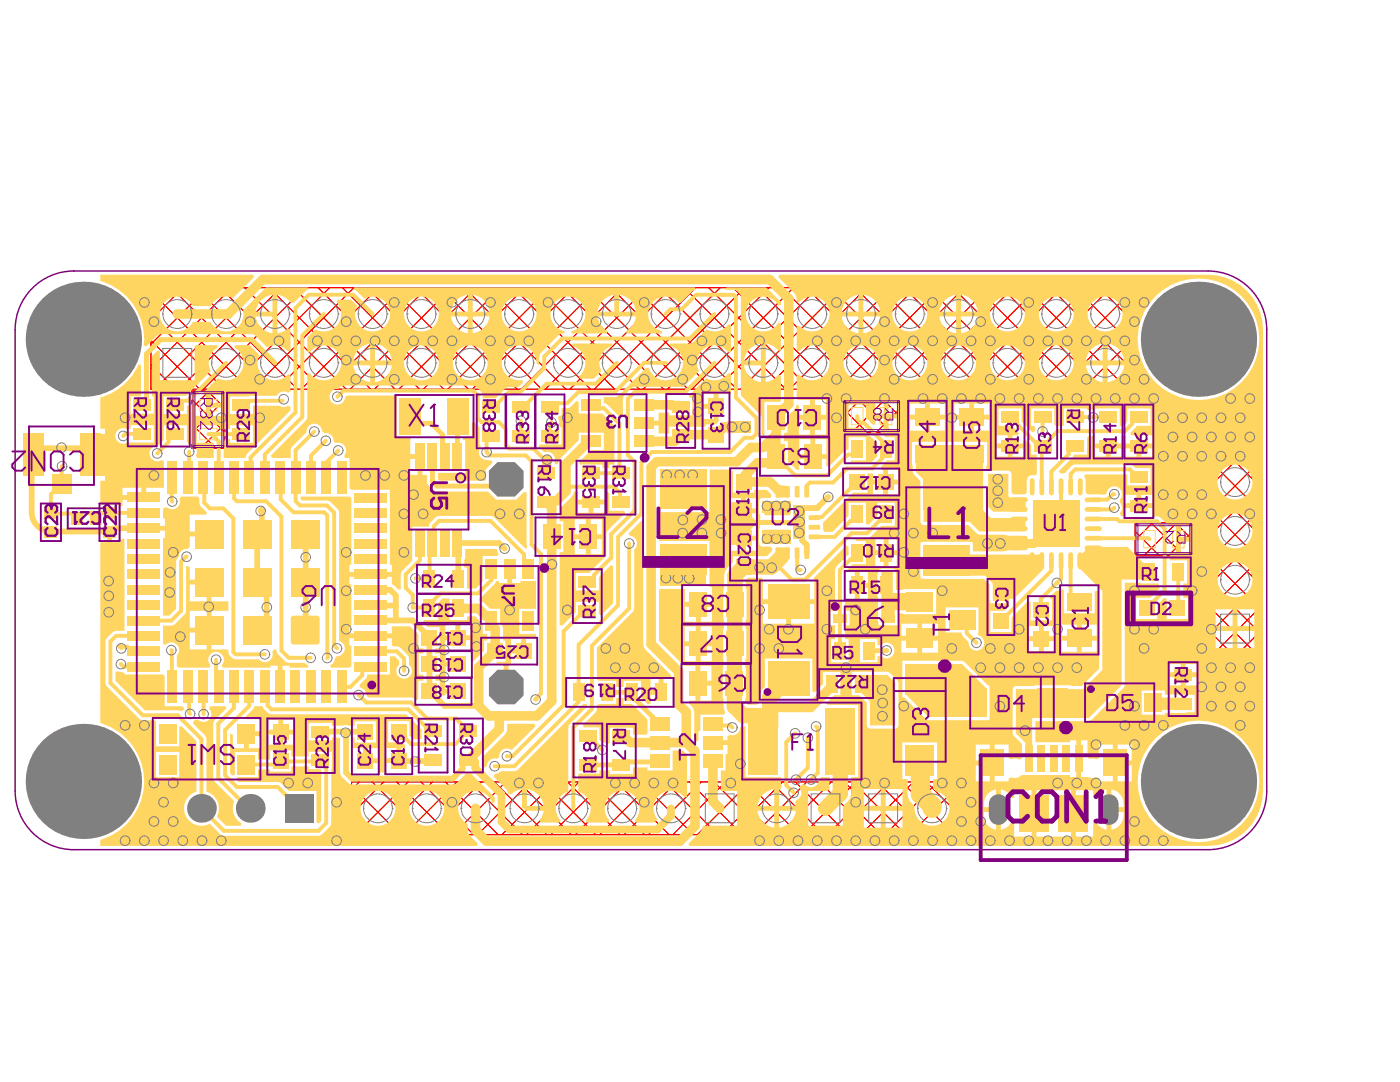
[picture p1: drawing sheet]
<svg xmlns="http://www.w3.org/2000/svg" width="279mm" height="216mm" viewBox="0 0 279 216" stroke-linecap="round" stroke-linejoin="round" font-family="sans-serif">
<g fill="none" stroke="#f00" stroke-width=".2">
<path d="M30.1 57.4h195.7v20.3h-195.7zM30.1 58.2l19.5 19.5M31.7 57.4l-1.6 1.5M34.2 57.4l20.3 20.3M36.5 57.4l-6.4 6.4M39.1 57.4l20.3 20.3M41.4 57.4l-11.3 11.3M44 57.4l20.2 20.3M46.3 57.4l-16.2 16.2M48.8 57.4l20.3 20.3M51.1 57.4l-20.2 20.3M53.7 57.4l20.3 20.3"/>
<path d="M56 57.4l-20.2 20.3M58.6 57.4l20.2 20.3M60.9 57.4l-20.3 20.3M63.5 57.4l20.2 20.3M65.8 57.4l-20.3 20.3M68.3 57.4l20.3 20.3M70.6 57.4l-20.2 20.3M73.2 57.4l20.3 20.3M75.5 57.4l-20.2 20.3M78.1 57.4l20.2 20.3M80.4 57.4l-20.3 20.3M83 57.4l20.2 20.3"/>
<path d="M85.3 57.4l-20.3 20.3M87.8 57.4l20.3 20.3M90.1 57.4l-20.2 20.3M92.7 57.4l20.3 20.3M95 57.4l-20.3 20.3M97.6 57.4l20.2 20.3M99.9 57.4l-20.3 20.3M102.4 57.4l20.3 20.3M104.7 57.4l-20.2 20.3M107.3 57.4l20.3 20.3M109.6 57.4l-20.2 20.3M112.2 57.4l20.2 20.3"/>
<path d="M114.5 57.4l-20.3 20.3M117.1 57.4l20.2 20.3M119.4 57.4l-20.3 20.3M121.9 57.4l20.3 20.3M124.2 57.4l-20.2 20.3M126.8 57.4l20.3 20.3M129.1 57.4l-20.2 20.3M131.7 57.4l20.2 20.3M134 57.4l-20.3 20.3M136.6 57.4l20.2 20.3M138.9 57.4l-20.3 20.3M141.4 57.4l20.3 20.3"/>
<path d="M143.7 57.4l-20.2 20.3M146.3 57.4l20.3 20.3M148.6 57.4l-20.3 20.3M151.2 57.4l20.2 20.3M153.5 57.4l-20.3 20.3M156 57.4l20.3 20.3M158.3 57.4l-20.2 20.3M160.9 57.4l20.3 20.3M163.2 57.4l-20.2 20.3M165.8 57.4l20.3 20.3M168.1 57.4l-20.3 20.3M170.7 57.4l20.2 20.3"/>
<path d="M173 57.4l-20.3 20.3M175.5 57.4l20.3 20.3M177.8 57.4l-20.2 20.3M180.4 57.4l20.3 20.3M182.7 57.4l-20.2 20.3M185.3 57.4l20.2 20.3M187.6 57.4l-20.3 20.3M190.2 57.4l20.2 20.3M192.5 57.4l-20.3 20.3M195 57.4l20.3 20.3M197.3 57.4l-20.2 20.3M199.9 57.4l20.3 20.3"/>
<path d="M202.2 57.4l-20.3 20.3M204.8 57.4l20.2 20.3M207.1 57.4l-20.3 20.3M209.6 57.4l16.2 16.2M212 57.4l-20.3 20.3M214.5 57.4l11.3 11.3M216.8 57.4l-20.2 20.3M219.4 57.4l6.4 6.4M221.7 57.4l-20.3 20.3M224.3 57.4l1.5 1.5M225.8 58.2l-19.5 19.5M30.1 72.8l4.9 4.9"/>
<path d="M30.1 67.9l9.8 9.8M30.1 63l14.6 14.7M38.3 78h6.6v11.5h-6.6zM38.3 79.7l6.6 6.6M41.4 78l3.5 3.5M41.8 78l-3.5 3.5M44.9 79.7l-6.6 6.6M168.2 79.7h11.5v6.6h-11.5zM171.3 79.7l6.7 6.6M171.7 79.7l-3.5 3.5M176.2 79.7l3.5 3.5M176.6 79.7l-6.6 6.6"/>
<path d="M225.8 72.8l-4.9 4.9M225.8 67.9l-9.7 9.8M225.8 63l-14.6 14.7M38.3 84.6l4.8 4.9M44.9 84.6l-4.9 4.9M168.2 81.5l4.9 4.8M179.7 81.5l-4.9 4.8M241.2 90.9h10.5v39.8h-10.5zM241.2 96.6l10.5 10.5M241.2 91.7l10.5 10.5M242.8 90.9l-1.6 1.6M245.3 90.9l6.4 6.4"/>
<path d="M247.6 90.9l-6.4 6.4M250.2 90.9l1.5 1.6M251.7 96.6l-10.5 10.5M251.7 91.7l-10.5 10.5M226.5 104.3h11.5v6.6h-11.5zM226.5 106l4.9 4.9M229.7 104.3l6.6 6.6M230 104.3l-3.5 3.5M234.5 104.3l3.5 3.5M234.9 104.3l-6.6 6.6M238 106l-4.9 4.9M241.2 116.1l10.5 10.5"/>
<path d="M241.2 111.2l10.5 10.5M241.2 106.3l10.5 10.5M241.2 101.5l10.5 10.5M251.7 116.1l-10.5 10.5M251.7 111.2l-10.5 10.5M251.7 106.3l-10.5 10.5M251.7 101.5l-10.5 10.5M241.2 125.8l4.9 4.9M241.2 120.9l9.8 9.8M251.7 125.8l-4.8 4.9M251.7 120.9l-9.7 9.8M70.2 156h78.7v10.5h-78.7z"/>
<path d="M70.2 156.8l9.7 9.7M71.7 156l-1.5 1.6M74.3 156l10.5 10.5M76.6 156l-6.4 6.4M79.1 156l10.6 10.5M81.4 156l-10.5 10.5M84 156l10.5 10.5M86.3 156l-10.5 10.5M88.9 156l10.5 10.5M91.2 156l-10.5 10.5M93.8 156l10.5 10.5M96.1 156l-10.5 10.5"/>
<path d="M98.6 156l10.6 10.5M100.9 156l-10.5 10.5M103.5 156l10.5 10.5M105.8 156l-10.5 10.5M108.4 156l10.5 10.5M110.7 156l-10.5 10.5M113.3 156l10.5 10.5M115.6 156l-10.6 10.5M118.1 156l10.5 10.5M120.4 156l-10.5 10.5M123 156l10.5 10.5M125.3 156l-10.5 10.5"/>
<path d="M127.9 156l10.5 10.5M130.2 156l-10.5 10.5M132.7 156l10.6 10.5M135.1 156l-10.6 10.5M137.6 156l10.5 10.5M139.9 156l-10.5 10.5M142.5 156l6.4 6.4M144.8 156l-10.5 10.5M147.4 156l1.5 1.6M148.9 156.8l-9.7 9.7M149.7 156h20.3v10.5h-20.3zM149.7 156.8l9.8 9.7"/>
<path d="M151.3 156l-1.6 1.6M153.9 156l10.5 10.5M156.2 156l-6.5 6.4M158.7 156l10.5 10.5M161 156l-10.5 10.5M163.6 156l6.4 6.4M165.9 156l-10.5 10.5M168.5 156l1.5 1.6M170 156.8l-9.7 9.7M171 156h20.3v10.5h-20.3zM171 156.8l9.7 9.7M172.5 156l-1.5 1.6"/>
<path d="M175.1 156l10.5 10.5M177.4 156l-6.4 6.4M180 156l10.5 10.5M182.3 156l-10.5 10.5M184.9 156l6.4 6.4M187.2 156l-10.6 10.5M189.7 156l1.6 1.6M191.3 156.8l-9.8 9.7M70.2 161.7l4.8 4.8M148.9 161.7l-4.9 4.8M149.7 161.7l4.9 4.8M170 161.7l-4.9 4.8"/>
<path d="M171 161.7l4.9 4.8M191.3 161.7l-4.9 4.8"/>
</g>
<g fill="#ffd561">
<path d="M170.6 134.7h6.5l1.6 1.5v8.6l-5.1-.1v-4.7l-1.9-1.9h-1.1z"/>
<path d="M197.2 94.5h4v4.5l.3 .3h3.2v2.8h-6.5l-1-1z"/>
<path d="M38.7 143.8a.98 .98 0 0 1 1.3 .2 1.63 1.63 0 0 0 2-.7 1.63 1.63 0 0 0-.2-2l.1-.4h3.1l.2 .5-2.3 2.3-.3 .7v10.9l.3 .7 3.9 3.9a3.5 3.5 0 0 0 1.4 4.5l-.2 .4h-2.9l-1.8-1.9a3.5 3.5 0 0 0-2.1-4.9v-10.5l-.3-.7-2.4-2.4z"/>
<path d="M28.7 104.9h4.2v-1.4h-.4v-2l.5-.3 .4 .1a1.56 1.56 0 0 0 1.9 .1 1.56 1.56 0 0 0 .5-1.9l.4-.4h3.2l.4 .3 .1 1.3 1.4 1.5-.2 .5h-3.2v3.4h3.8v.9h-3.8v2.1l-.5 .4a1.54 1.54 0 0 0-1.7 1.6l-.5 .6-.1 .3v9.5l-1.3 1.3h-1.3v-15.5h.4v-1.4h-4.2z"/>
<path d="M101.2 144.4h5.5l.2 .5-4.8 4.8a1.53 1.53 0 0 0-1.7-.2 1.53 1.53 0 0 0-.8 1.6l-.4 .3a1.55 1.55 0 0 0-2.1 1.5l-.4 .2-.5-.4-.2-1.4 4.7-4.7 .4-.5z"/>
<path d="M92.8 109.5h6.3l.4 1-.2 .4h-3v5l-1.3 1.5h-1.8v-4.1h-.6v-1.7h.2z"/>
<path d="M184.3 108.7h9.2v2h14.6v3l-5.7 5.8h-4.3v-3.1l-1.5-1.5h-12.3z"/>
<path d="M23 134.2l.5-.3 .9 .2 .4 .3v.2h7.7l.4 .3v6h3.5l.3 .4v.2a.89 .89 0 0 1-1.2 .2h-6.6l-5.9-5.8z"/>
<path d="M47.4 155.1h4.1v-1.6h2.4v.5h4.2v-1.1h3.5v.6h2.5v10.3l-.5 .5-.4-.2v-6.3h-5.6l-1.8-1.7-8.1-.1-.5-.5z"/>
<path d="M115.4 154.4h4.2v-.7h2.1v.7h4.6v-1.3h2.9v.6h5v-4h2.1l.8 .9v8.4l-.5 .2a3.5 3.5 0 0 0-4.9-.6 3.5 3.5 0 0 0-.5 4.9l-.6 .6h-3.7l-.2-.4a3.5 3.5 0 0 0-.1-4.9 3.5 3.5 0 0 0-4.9 0 3.5 3.5 0 0 0-.1 4.9l-.2 .4h-4.3l-.1-.4a3.5 3.5 0 0 0-1.6-5.7z"/>
<path d="M141.7 100.2h8.1v2.7l.9 .8h3.4v1h-3.3l-1 1v3h-8.1z"/>
<path d="M94.2 84.4l.5-.1 1 .9v3.5l.2 .5a1.59 1.59 0 0 0-.2 1.8 1.59 1.59 0 0 0 1.7 .8l.7 .1 .2 .4-1.3 1.3v2.3h-9.3l-.3-.3v-1.2h5.4v-6.6h-.4v-.5h1.8z"/>
<path d="M114.2 68.5h8v.5a3.5 3.5 0 0 0-2.2 5.1l-1.5 1.5h-2.8l-.2-.5a3.5 3.5 0 0 0 1.2-3.5 3.5 3.5 0 0 0-2.5-2.6z"/>
<path d="M120.5 79.2h2.6l5.8-5.8h.6a3.5 3.5 0 0 0 5.9 1.4 3.5 3.5 0 0 0-1.7-5.8v-.5h4.4l2.8-2.8a3.4 3.4 0 0 0 4.5-1l.5 .2v5.3l-.5 .2a3.5 3.5 0 0 0-4.7-.9 3.5 3.5 0 0 0-1.2 4.6l-3.1 3.1-10.1 .1-1.9 1.9-.1 4-.4 .2-2.7-2.7-.7-.3z"/>
<path d="M180.7 132.5h11.3l4.9 4.9v5.7h-11.6l-4.6-4.6z"/>
<path d="M182.8 88.8h13.4v13l1.5 1.6h7v2.7h-9.3l-1.9-2h-9.2v-8.4l-1.5-1.5z"/>
<path d="M119.1 140.7l.4-.2h3.5v-1.2h1.5v1.2h1.6l3.1 3.1v2.9l-.4 .1h-2.3l-.2-.1v-1.3h-4.6v3l-.5 .2-.4-.2-.7-.1-.4-.4-.1-2.6h-3.1l-.2-.4 2.5-2.5 .2-.4z"/>
<path d="M112.1 81.5l1.5-.1 1.4-1.4 .5 .2v2.3h4.7l2.4 2.4v7.8h-1v.7h-1.4v-.7h-4.4l-.3-.4 2.5-2.5h2.5v-3.5h-5v1.5l-3.7 3.7-.5 1.1h-.6v-.5a1.56 1.56 0 0 0-.5-1.6 1.56 1.56 0 0 0-1.6-.2l-1.1-1.1 .2-.5h4.4v-3.5h-.3l-.3-.5 .1-.4-.3-.9 .3-.5h.5z"/>
<path d="M175.9 114.1h2.3v4.2h7.7v3.5h-7.3v2.3h-2.7z"/>
<path d="M215 110.7h.8l.7-.8v-.8h8.5l3.4 3.5h2v3h-6.6v21.1l-6.5 6.6h-11.3v10.3h-1.3v-5.3l-2-2v-8.8h13.5l3.8-3.8v-15.8l-5-4.9z"/>
<path d="M98.7 154.5a1.47 1.47 0 0 0 1.2-.6h2.7l.7-.3 13.1-13.1h.7v.6l-3.6 3.7-.1 13.2a3.5 3.5 0 0 0-1.5 5.7l-.2 .4h-3.8l-.2-.4 .3-.5 .5-1.4h-3.8v-.5h-.5v-3.8a5 5 0 0 0-2.4 1l-.4-.1-.3-.9-2.6-2.6zM105.1 157.5v3.3h3.4a3.7 3.7 0 0 0-3.4-3.3z"/>
<path d="M128.5 83.9h2.9v-1.5h2.1v.5h4.7v-3.5h-.6l-.1-.5 3.4-3.4a3.4 3.4 0 0 0 4.5-1.1l.5 .2v3.9l-2.5 .1v2.5h-.5h.5l.1 3-.7 .6h-2v.4h-7.3v1.4h-2.1v-1.6h-2.9zM140.4 78.6v2h2v-2zM140.4 81.6v2h2v-2z"/>
<path d="M101.2 113.4h1v2.9h1.6v-.4h3.2v5.6h-3.4v5h3.4v.9h-2v2.5h-.5v.5h-2.5v2l-.5 .3v4.4h-1v-4.4h-1.2l-.2-.5v-.1h1.8v-4.3h-.5v-2.3l-.1-.6-.5-.6v-2.8h-1.9a4.4 4.4 0 0 0-2.3-1.6v-.5l.5-.3 2.7-2.6 .2-.6h.6v.4h1.6zM102 127.4v2h2v-2z"/>
<path d="M87.5 120.2l.8-.8h1.4v4.3h3.5v-.7h1.6l1.5 1.4v2.1h1v1.3h-.7v2l-2.2 2.2-.4-.2-.1-4.1h-5v4.3h2.5v1h-2.5v4.5h2.5v.9h-2.5v.3l-.5 .2-.7-.7v-2.4h-.8v-1.2h.9v-4.2h-.9v-1h.8v-4.3h-2.3l-1-.9 .2-.5h2.8zM91.9 124.7v2.1h2v-2.1zM88.9 124.7v2.1h2v-2.1z"/>
<path d="M114.5 98.1h.7v1.6h5.4v-1.6h.7l.3 .4v3.4h3l.2 .5-3.7 3.8-.1 4.7-3.4 3.4h-2.7v3.5h4.6v-2.7l2.4-2.3 .5 .2v7.4l-2.4 2.4-.5-.2v-2.5h-4.6v2.1l-2.7 2.7-.5-.2v-14.5h.7v-6.2h-.7v-2.6l2.4-2.2 .3-.6zM118.4 100.7v1.6h2.2v-1.6zM115.2 100.7v1.6h2.3v-1.6zM117.9 103.6v3h2.2v-3zM114.7 103.6v3h2.2v-3zM117.9 107.6v3h2.2v-3zM114.7 107.6v3h2.2v-3z"/>
<path d="M145 57.3h7.9l2.9 3v.5l-.4 .1a3.5 3.5 0 0 0-5.3-.9 3.5 3.5 0 0 0 0 5.3 3.5 3.5 0 0 0 5.3-.9l.4 .1v5.4l-.4 .1a3.5 3.5 0 0 0-2.6-1.4v7.6a3.5 3.5 0 0 0 2.6-1.4l.4 .1v5.1l-.3 .2h-3v6.1l.2 .3-.4 .4-.4-.2v-3.8l-4-4.1v-19.6a1.8 1.8 0 0 0-1.5-1.5h-1.6zM149.6 69.7l-.6 .8-.5 1.4h3.3v-3.3l-1.4 .4zM148.5 72.9a3.7 3.7 0 0 0 3.3 3.3v-3.3z"/>
<path d="M67.3 59.8h2.8l1.2 1.2a3.5 3.5 0 0 0 2.5 5.1 3.5 3.5 0 0 0 4-4 3.5 3.5 0 0 0-5.1-2.5l-1.5-1.5-.6-.3 .1-.5h68.1l.1 .5-.6 .3-2.4 2.3h-.4a3.5 3.5 0 0 0-5.7 .5 3.5 3.5 0 0 0 2.4 5.2l-.1 .5h-7.1v-.6a3.7 3.7 0 0 0 1.9-2.9h-7.6v.6a3.8 3.8 0 0 0 1.9 2.4l-.1 .5h-7.1v-.5l.2-.1a3.5 3.5 0 0 0 2-5.4 3.5 3.5 0 0 0-5.7 .1 3.5 3.5 0 0 0 2.2 5.4l-.1 .5h-.8l-.3 .2-3.6 3.6-.3 .7v1.7l-.5-.3a3.5 3.5 0 0 0-3.6-3.6 3.5 3.5 0 0 0-3.4 3.8 3.5 3.5 0 0 0 4.1 3.1l.2 .5-.9 .9-2.3 .1-2.3 2.2h-2.6v-.6a2.69 2.69 0 0 0-1.9-2h-25.8l-.4 .1-.7 .6a1.57 1.57 0 0 0-1.7 1.5 1.57 1.57 0 0 0 1.5 1.7 1.57 1.57 0 0 0 1.6-1.6l.5-.3h9.8v8.4h2.3l.4 .1v3.2h1.9v.5h.5v3.7h.9v1.3a2.71 2.71 0 0 0 2 2h10.2l1.6 1.6h4l1.6-1.6 .5 .2v10.4l.2 .5-.4 .3-6.6-6.5h-11a3 3 0 0 0-1.7 2v.1h-3.3v6.5l-.2 .5-2 2.1-.1 3.3-.4 .2-1.4-1.1v-1.5h-8.5v1.5h.4v8.3h-.4v1.5h8.5v-1.4h3.7l1.6 1.6v2.8h1v1h-.9v4.2h.9v1.2h-1v3.7l-.5 .2-.6-.4-.3-.1h-8.6l-.4-.5a1.5 1.5 0 0 0-1.2-1.5l-.2-.5 1.3-1.3 .3-.8h4.5v-3.6h1l.9 .8v.9a1.56 1.56 0 0 0-.2 2.2 1.56 1.56 0 0 0 2.3 0 1.56 1.56 0 0 0-.2-2.2v-1.7l-2-1.9-1-.1-.4-.2v-1.4h-8.5v1.4h.4v4.1l-.3 .3h-3.8l-.1-.5a2 2 0 0 0 1.1-1.5l.3-.2a1.56 1.56 0 0 0 1.5-1.4 1.56 1.56 0 0 0-1.1-1.7l-.1-26-2-2h-5.3l-.3-.3v-.5h9.8l.3 .3v13.3h-.4v1.4h8.5v-1.4h-.4v-15h-7.7l-.3-.3v-6h-.9l-.2-.5 .3-.4a1.56 1.56 0 0 0-.3-1.7 1.56 1.56 0 0 0-1.7-.4l-.4-.3a1.51 1.51 0 0 0-1.9-1.7l-.4-.3a1.56 1.56 0 0 0-1.7-1.6 1.56 1.56 0 0 0-1.4 1.8l-3.1 3.2-.1 1.9h-3.6l-.3-.4-.1-.1 7.2-7.3 .1-9 .5-.2 .3 .5a3.5 3.5 0 0 0 5.1-.1 3.5 3.5 0 0 0-.4-5.1 3.5 3.5 0 0 0-5 .7l-.5-.2v-2.8l1.7-1.7 .7 .3a3.5 3.5 0 0 0 3.9-1.5 3.5 3.5 0 0 0-.4-4.2zM123.6 58.8v3.4h3.3a3.7 3.7 0 0 0-3.3-3.4zM120.3 59.9l-.6 .8-.4 1.5h3.3v-3.4l-1.5 .5zM94.3 58.8v3.4h3.4a3.7 3.7 0 0 0-3.4-3.4zM91.1 59.9l-.6 .8-.5 1.5h3.4v-3.4l-1.5 .5zM100.1 62.7a3.5 3.5 0 0 0 7 0 3.5 3.5 0 0 0-7 0zM80.6 62.7a3.5 3.5 0 0 0 7 0 3.5 3.5 0 0 0-7 0zM94.3 63.1v3.4a3.7 3.7 0 0 0 3.4-3.4zM90 63.1a3.7 3.7 0 0 0 3.4 3.4v-3.4zM74.8 68.6v3.3h3.4a3.7 3.7 0 0 0-3.4-3.3zM71.6 69.7l-.6 .8-.5 1.4h3.4v-3.3l-1.5 .4zM90.4 72.4a3.5 3.5 0 0 0 6.9 0 3.5 3.5 0 0 0-6.9 0zM80.6 72.4a3.5 3.5 0 0 0 7 0 3.5 3.5 0 0 0-7 0zM74.8 72.9v3.3a3.7 3.7 0 0 0 3.4-3.3zM70.5 72.9a3.7 3.7 0 0 0 3.4 3.3v-3.3zM81.9 91.6v3.2h1.4v-3.2z"/>
<path d="M131.5 102.2h10.1v-8.5h4.4l.3 .4v4.2h4.2v-.5h2.5l.9 .8v.6l-.2 .2h-1.6l-.4 .1-.2 .5v2.3l.3 1-.2 .5h4.2v.9h-4.2l.1 .4-.2 .6v2.7l.2 .5 .4 .2h1.6l.4 .3v.5l-1 1.1h-6.8v1.2l-1.2 1.1-.4 .7-.2 .8v2.7h-.1l.1 7.9h-.2l.1 7.8h-.2v6.2h.2v1.6l.4 1.1-.3 .5h-4.7v3.3h-.4v1.8l-.5 .2-.4-.4v-5.4l-.1-.6-1-1.2 .2-.5h1.2v-6.9h-2.2l-5.1-5v-10.2l.3-.2h4.9v2.6h5.4v-3h-.3l-.2-.2v-9h-10.1zM148.9 99.4v2h2v-2zM145.9 99.4v2h2v-2zM145.9 102.4v4.5h5v-4.5zM148.9 107.9v2h2v-2zM145.9 107.9v2h2v-2zM139.9 121.1v3h2.2v-3zM136.7 121.1v3h2.2v-3zM139.8 125v3h2.2v-3zM136.6 125v3h2.3v-3zM139.8 128.9v3h2.2v-3zM136.6 128.9v3h2.3v-3zM139.8 132.9v2.9h2.2v-2.9zM139.8 136.8v3h2.2v-3z"/>
<path d="M125.5 106.4l2.4-2.4 .5 .1v24.4l.1 .6 .3 .5 5.1 5.1v.8h-1.5v2.7h-.5v.5h-2.1v1.7l-.5 .2-1.4-1.4v-3.3h-3.4v1.2h-1.5v-1.2h-3.5l-.4-.3v-6.3l7.4-7.5 .1-12.2a1.54 1.54 0 0 0 .5-1.6 1.54 1.54 0 0 0-1.4-1.1zM129.8 135.5v2.2h1.7v-2.2z"/>
<path d="M20 54.8h30.5l.2 .5-4.2 4.2a3.4 3.4 0 0 0-4.5 1.6h-3.5a3.5 3.5 0 0 0-5.3-1.1 3.5 3.5 0 0 0 0 5.4 3.5 3.5 0 0 0 5.3-1.2h3.5a3.5 3.5 0 0 0 4.3 1.7 3.5 3.5 0 0 0 2.2-4l4.6-4.6h8.4v.5l-.6 .3-2.3 2.3h-.6a3.5 3.5 0 0 0-2.6-1.6v7.7l1.4-.5 .7-.5 .5 .2v4.3l-.5 .1a3.4 3.4 0 0 0-4.2-.8l-2.3-2.3-.8-.3h-18.1l-.8 .3-2.1 2.1-.5-.2a12 12 0 0 0-8.7-12.8zM52.1 59.9l-.6 .8-.5 1.5h3.4v-3.4l-1.5 .5zM51 63.1a3.7 3.7 0 0 0 3.4 3.4v-3.4z"/>
<path d="M20 79.3a11.8 11.8 0 0 0 7.7-6.6l.4 .1v6.3h-2v3.5h4.6v-3.5h-.4v-8l1.2-1.2 .4 .2v5.8h6.9v-7h4.5l.1 .5a3.5 3.5 0 0 0-1.3 4.7l-5 4.9-4.4 .1v3.5h4.6v-1.6a1.18 1.18 0 0 0 1.1-.5l.5 .2v2.3h2.2v-4.3h-.3l-.2-.4 2.9-2.8a3.5 3.5 0 0 0 4.7-1.4 3.5 3.5 0 0 0-1.4-4.7l.1-.5h2.9l2 1.9a3.5 3.5 0 0 0 1.1 4.5 3.5 3.5 0 0 0 4.6-.6l.5 .1v3.3l-.5 .3a1.5 1.5 0 0 0-2.3 .6l-9.3 .1v3.5h4.6v-1.6h5.3a1.41 1.41 0 0 0 1.7-.1l.5 .3v.7l-8.7 8.7-.3 .8h-4.4v-3.3l.4-.5h.9v.7h4.6v-3.4h-4.6v.7h-2v-.7h-4.6v3.4h3.2l.2 .2v2.9h-3.4l-.2-.5a1.54 1.54 0 0 0-1.4-2.3l-.4-.4v-3.3h-4.6v2.9l-1.2 1.1a1.55 1.55 0 0 0-1.7 2 1.55 1.55 0 0 0 2.4 .9l.5 .2v5.3h-3.5v2h-.5v.5h-4.3v1.1l-.4 .3-.3-.1v-.5h-3.7v-4.7h1v-10.4h-1zM42.1 78.7v1.7h2.2v-1.7zM42.1 81.3v1.7h2.2v-1.7zM23.5 85.9a1.56 1.56 0 0 0-.1 2.1 1.56 1.56 0 0 0 2.2 .2l.5 .1h4.6v-3.5h-4.6v.8h-.9a1.53 1.53 0 0 0-1.7 .3zM24.4 97.3v1.5h3.8v-1.5z"/>
<path d="M21.4 106.1h.9v2.1h1.8v-.4l.4-.3 .3 .1v18.3a3.1 3.1 0 0 0-3.8 2.1l.1 8.6 6.7 6.8 .7 .3h2.2l.4 .2v5h4.7v-3.8l.4-.2 3 3v10.1a3.5 3.5 0 0 0-2.2 4.6 3.5 3.5 0 0 0 4.9 1.8l2.1 2.1 .7 .3h18.9l.7-.3 1.7-1.9 .2-14.6h-4.6v.9h-3.5v-1.2h-4.2v1.9h-2.4v-1.6h-4.6v4.5l-.5 .3-.5-.5v-7.9l.6 .2v2.7h2.2v-2.9h.5v-.5h2.7v-2.4h-2.8l-.2-.4 1.6-1.5 .2-.7h1.7a2.46 2.46 0 0 0 1.8 1.6h26.9l3 3.1v1.9h-1.6l-.8-.8v-2.8h-4.2v4.2h2.8l.6 .7-.2 .5h-.6v2.5h-.5v.4h-2.5v2h-1.7v-1.9h-2.5v-.5h-.5v-2.5h-2l-.2-.4v-1.7h.6v1h4.2v-4.3h-4.2v.9h-1.2a1.45 1.45 0 0 0-1.3 0h-2.1v-.5h-4.6v3.4h4.6v-.5h1.6l.1 .1v6.9a3.3 3.3 0 0 0 2.3 2.3h20.2l.8-.3 2-2.1h.6l4.9 5v1l-.5 .1a3.5 3.5 0 0 0-5.5-1.6 3.5 3.5 0 0 0 .6 5.8l.2 1.9 1.9 2-.2 .5h-75.2v-1.3a12.1 12.1 0 0 0 8.8-11.6 12.1 12.1 0 0 0-8.8-11.6v-36.1h1.4zM56.5 143.6v2h2v-2zM53.5 143.6v2h2v-2zM56.5 146.6v2h2v-2zM53.5 146.6v2h2v-2zM49.7 146.9v2.4h2.2v-2.4zM77.1 149.3v2h2v-2zM73.4 149.3v2h2v-2zM31.1 150v5.1h4.7v-5.1zM81.7 161.3a3.5 3.5 0 0 0 7 0 3.5 3.5 0 0 0-7 0zM71.9 161.3a3.5 3.5 0 0 0 7 0 3.5 3.5 0 0 0-7 0z"/>
<path d="M37.1 113l.3-.1 .5 .3v2.5h3.8v.4h.5v3.9h3.4v1.9h-3.4v7.7h3.4a1.77 1.77 0 0 0 1.4 2h4.7a1.55 1.55 0 0 0 1.9 .3 1.55 1.55 0 0 0 .7-1.8l.3-.5h.6v.6l.3 .3 1.7 1.7 3.6 .1 .7 .4v.5h-3.7v-.4h-1.4v4.3h-1v-4.3h-1.4v.4h-9.6l-.1-.4a1.62 1.62 0 0 0 0-2.3 1.62 1.62 0 0 0-2.3 0 1.62 1.62 0 0 0 0 2.3l-.2 .4h-6.2l-.3-.3v-2.1a1.61 1.61 0 0 0-.1-2.3 1.61 1.61 0 0 0-2.3 .2l-.4-.3v-3.6h2.1l2.5-2.5zM37.9 116.6v3.4h3.3v-3.4zM37.9 121.9v3.3h3.3v-3.3zM37.9 126.2v3.4h3.3v-3.4z"/>
<path d="M155.5 54.8h85.6a11 11 0 0 1 11 11v92a11 11 0 0 1-11 11h-103.5l-.2-.5 2.4-2.4 .3-.5 .2-.6h6.8v-7h-3.2v-4.1h.9v-3.2h.4v-1.8h-2.9v-1h2.9v-.8l.5-.3a1.55 1.55 0 0 0 2-1.4l.3-.3h.8v10.2h7.1l.1 1.9-.3 .5h-.2v3.3h3.3l-.1-.7 .2-.4a1.56 1.56 0 0 0 .6-2.6l.6-.6h.6a1.56 1.56 0 0 0 1.7 .5 1.56 1.56 0 0 0 1-1.5l.4-.4h1.7v2.3l-.3 .4h-3.9v7h6.9v-3.9l1-1 .5-.7 .2-.9v-3.2h1.4v-14.4h-6.2l-.1-.5 1.5-1.5h1.2v-4.6h-3.5v2.4l-1.6 1.7-.5-.2v-6.6h-9.4v5.7a3.3 3.3 0 0 0-1.2 3.2l-.5 .3h-1.7l-.6-.5v-.7h.2v-6.2h-.2v-1.7h.2v-6.1h-.1v-1.7h.2v-6.2h-.2v-1.8l.5-.4h2.7l.3 .4v3.9h5.1v.5v-.5h5.1v-3.9l-.1-.3 6.5-6.6 .4 .2v1.7l-2.6 2.6-.1 8.6h-.9v2.9h.9v2.7h-.7v4.6h3.5v-4.6h-.8v-2.7h1v-2.9h-1v-2.1l.4-.3h1.6v-5.4h-1.2l-.2-.5 1-1h2.6v-4.6h-1.9l-.3-.5 2.8-.2 2.5-2.4h2.7v-4.6h-3.5v2.7l-1.8 1.7-.5-.2v-4.2h-3.5v2.7l-3.2 3.1h-1.5a1.01 1.01 0 0 1-.3-1.1l-.1-.4 .2-.5 5.9-5.8h2.8v-3.8h1l.1 .1v1.1h2.1v-2h-.4l-.2-.5 1.3-1.3h1.6v-4.6h-1.9l-1.1-1.1 .2-.5h.5v-2.2h-1.6v1.1l-.4 .2-1.5-1.3v-2.8h-3.5v4.7h2.7l3.1 3v2.7l-1.4 1.4h-3.7l-.2-.5v-.1h3v-4.6h-3.5v2.4l-.8 .3-3.1 3.2-.5-.2v-1.4h-5.4v2.1l-.5 .1-1.3-1.3-.5-.3v-4.2h-.8l.1-1.7h.7v-3.3a3.8 3.8 0 0 0 1.8-2.2l.4 .1v1.9h2.3v-3l-2.7-.1v-4.8l.5-.2a3.5 3.5 0 0 0 5 .2 3.5 3.5 0 0 0 0-5 3.5 3.5 0 0 0-5 .2l-.5-.2v-4.8l.5-.1a3.5 3.5 0 0 0 5 .2 3.5 3.5 0 0 0 0-5 3.5 3.5 0 0 0-5 .1l-.5-.1-.1-1.2-.4-.5-3.2-3.2zM191.8 58.8v3.4h3.3a3.7 3.7 0 0 0-3.3-3.4zM188.6 59.9l-.7 .8-.4 1.5h3.3v-3.4l-1.4 .5zM172.3 58.8v3.4h3.3a3.7 3.7 0 0 0-3.3-3.4zM169.1 59.9l-.6 .8-.5 1.5h3.3v-3.4l-1.4 .5zM217.1 62.7a3.5 3.5 0 0 0 6.9 0 3.5 3.5 0 0 0-6.9 0zM207.3 62.7a3.5 3.5 0 0 0 7 0 3.5 3.5 0 0 0-7 0zM197.6 62.7a3.5 3.5 0 0 0 6.9 0 3.5 3.5 0 0 0-6.9 0zM178.1 62.7a3.5 3.5 0 0 0 7 0 3.5 3.5 0 0 0-7 0zM191.8 63.1v3.4a3.7 3.7 0 0 0 3.3-3.4zM187.5 63.1a3.7 3.7 0 0 0 3.3 3.4v-3.4zM172.3 63.1v3.4a3.7 3.7 0 0 0 3.3-3.4zM168 63.1a3.7 3.7 0 0 0 3.3 3.4v-3.4zM221 68.6v3.3h3.4a3.7 3.7 0 0 0-3.4-3.3zM217.8 69.7l-.6 .8-.5 1.4h3.4v-3.3l-1.5 .4zM207.3 72.4a3.5 3.5 0 0 0 7 0 3.5 3.5 0 0 0-7 0zM197.6 72.4a3.5 3.5 0 0 0 6.9 0 3.5 3.5 0 0 0-6.9 0zM187.8 72.4a3.5 3.5 0 0 0 7 0 3.5 3.5 0 0 0-7 0zM178.1 72.4a3.5 3.5 0 0 0 7 0 3.5 3.5 0 0 0-7 0zM168.3 72.4a3.5 3.5 0 0 0 7 0 3.5 3.5 0 0 0-7 0zM221 72.9v3.3a3.7 3.7 0 0 0 3.4-3.3zM216.7 72.9a3.7 3.7 0 0 0 3.4 3.3v-3.3zM227.1 67.7a12.1 12.1 0 0 0 24.2 0 12.1 12.1 0 0 0-24.2 0zM182 88.2v4.6h.1v1.4l.2 .4 1.4 1.4v8.1l.2 .5 .4 .2h9l1.7 1.7 .4 .2h4.9l.2 .2h2.9v1h-2.6l.2 .5-.2 .4h2.6v1h-2.9l-.2 .2h-6.1l-.1-1.8h-10.4v7.3h12.6l1.2 1.2v2.8l.1 .9h3.7l.2 .4-1.1 1.1h-2.8v4.2h4.3v-2.9l3.3-3.3 .5 .2v3.7h4.2v-4.2h-.2l-.2-.5 1.3-1.2 .7-.1 .4-.3 .4 .3v4.6h6.2v-4.4l.5-.2 .4 .4v15.2l-3.5 3.5h-2.1v-.2h-7.3v.2h-3.8l-.4 .2-.2 .4v8.8l.2 .5 1.7 1.6v3l-.5 .2a1.94 1.94 0 0 0-1.8-.1l-.4-.3v-2.6h-2.8v7.3h2.8v-.5l.4-.3a2.06 2.06 0 0 0 2.3-.5h9.5v.4h1.3v-7.3h-1.3v.4h-6.9v-4.2h10.7l.5-.2 1.1-1.1h.2v-.2l5.2-5.2 .2-.5v-20.4l6.6 .1 .3 .4v.6l-1.9 1.9h-2.8v4.2h4.2v-2.8l1.5-1.4 .4 .2v4h4.3v-4.2h-1v-2.9h.8v-4.6h-3.5v-1.5h1.3v-5.4h-1.5l-1.6-1.6a2.36 2.36 0 0 0-1.6-.3v-1.6h-2.7v-.5v.5h-2.7v1.6h-.8l-.3-.6a1.57 1.57 0 0 0 0-2.2v-.5a1.56 1.56 0 0 0-.4-2.5 1.56 1.56 0 0 0-2.3 1.2l-.2 .3-3.5-.1-.3-.1-.1-.3v-2.3l-.3-.8 .1-.4h8.5v2.2h4.6v-3.5h-3l-.7-.7h-.4h-10.9a2.82 2.82 0 0 0-1.8 1.5 1.11 1.11 0 0 1-1.2 .2l-.3-.4 2.7-2.7 .3-.6h2.6v-3.4l.4-.3h1.2v1.5h5.4v-1.5l.7 .1v1.4h2.2v-1.6h-1l-.2-.5 1.3-1.4h2.7v-3.5h-4.6v2.7l-.9 .8h-.6v-3.5h-4.7l-.4 .3-1 .1-.5-.2v-.2h-4.6v3.5a2.1 2.1 0 0 1-1.8-.2l-.1-3.3h-4.6v3.5h.6l.2 .5-.1 .6-.5 .2-2.1-2.1v-2.7h-4.6v3.5h2.7l1.4 1.4-.2 .5h-1.1v1.6h2.2v-.5l.4-.2 1.1 1v1.9h1.1v3.9l-.5 .3a1.08 1.08 0 0 0-1.5 1l-.1 2.5-.3 .2h-2.3l-.3-.3v-3.8l-.2-.4-.5-.2h-4l-.4-.2v-.9h.2v-4.6zM177.3 80.3v2.3h1.7v-2.3zM174.7 80.3v2.3h1.6v-2.3zM194.4 80.5v2.2h3v-2.2zM185.6 80.5v2.2h3v-2.2zM190.4 80.5v2.2h3v-2.2zM181.6 80.5v2.2h3v-2.2zM162.6 79.8v3h2.2v-3zM177.3 83.5v2.2h1.7v-2.2zM194.4 83.7v2.2h3v-2.2zM190.4 83.7v2.2h3v-2.2zM185.6 83.7v2.2h3v-2.2zM181.6 83.7v2.2h3v-2.2zM162.6 83.8v2.9h2.2v-2.9zM159.4 83.8v2.9h2.3v-2.9zM227.8 86.9v1.6h2.2v-1.6zM198.9 86.9v1.6h2.2v-1.6zM162.7 87.6v3h2.2v-3zM159.5 87.6v3h2.2v-3zM227.8 89.5v1.6h2.2v-1.6zM224.6 89.5v1.6h2.2v-1.6zM221.6 89.5v1.6h2.3v-1.6zM218.5 89.5v1.6h2.2v-1.6zM202.1 89.5v1.6h2.2v-1.6zM198.9 89.5v1.6h2.2v-1.6zM177.2 93.7v2h2v-2zM177.2 96.7v2h2v-2zM174.2 96.7v2h2.1v-2zM243 96.2a3.5 3.5 0 0 0 7 0 3.5 3.5 0 0 0-7 0zM227.8 98.8v1.6h2.2v-1.6zM224.6 98.8v1.6h2.2v-1.6zM235.6 104.9v2.2h1.7v-2.2zM243 105.9a3.5 3.5 0 0 0 7 0 3.5 3.5 0 0 0-7 0zM177.3 107.6v2.2h1.7v-2.2zM174.7 107.6v2.2h1.6v-2.2zM235.6 108.1v2.2h1.7v-2.2zM177.3 110.8v2.2h1.7v-2.2zM174.7 110.8v2.2h1.6v-2.2zM171.6 114.1v2.2h1.6v-2.2zM243 115.7a3.5 3.5 0 0 0 7 0 3.5 3.5 0 0 0-7 0zM171.6 117.3v2.2h1.6v-2.2zM175.4 113.7l-.2 .8h-.1l.2 10.3h3.8l.1-2.4h1.1v.2h6.5v-5h-6.5v.1h-1.5v-3.6l-.2-.4-.4-.2h-2.3zM157.9 120.5v3.9h4.6v-3.9zM152.3 120.5v3.9h4.6v-3.9zM247 121.6v3.3h3.3v-3.3zM242.6 121.6v3.3h3.4v-3.3zM184 124.5v2.4h3.2v-2.4zM179.9 124.5v2.4h3.2v-2.4zM215.9 124.6v2.3h3v-2.3zM211.9 124.6v2.3h3v-2.3zM208.3 124.9v2.1h2v-2.1zM205.3 124.9v2.1h2v-2.1zM247 125.9v3.4h3.3v-3.4zM242.6 125.9v3.4h3.4v-3.4zM188.7 121.2v5h3.2l.3 .8 1.1 1.1a1.57 1.57 0 0 0 1.4 1.7 1.57 1.57 0 0 0 1.8-1.4 1.57 1.57 0 0 0-1.4-1.7l.2-.5v-5zM208.3 127.9v2h2v-2zM205.3 127.9v2h2v-2zM215.9 127.8v2.2h3v-2.2zM211.9 127.8v2.2h3v-2.2zM184 127.8v2.4h3.2v-2.4zM179.9 127.8v2.4h3.2v-2.4zM171.6 127.5v4.6h3.5v-1.2h.8a1.57 1.57 0 0 0 2.2 0 1.57 1.57 0 0 0-.1-2.2 1.57 1.57 0 0 0-2.2 0h-.7v-1.2zM236.6 132.5v1.6h2.2v-1.6zM233.4 132.5v1.6h2.2v-1.6zM236.6 135.1v1.7h2.2v-1.7zM233.4 135.1v1.7h2.2v-1.7zM227.9 137.8v4.8h4.6v-.3l5.9-.2v-3.4l-5.9-.1v-.8zM180.1 131.8v7.4h.4l4.3 4.3 .5 .2h12.2v-7h-.4l-4.7-4.7-.4-.1zM170 134.1v4.6h1.5l1.5 1.5v4.5l.2 .5 .4 .2h5.1l.4-.2 .2-.4v-8.6l-.2-.4-1.5-1.6-.5-.2zM223.1 148.6v3.2h2.7v-3.2zM194.7 148.6v3.2h2.8v-3.2zM223.1 152.7v3.2h2.7v-3.2zM215.8 147.7v7.3l1.5 .1a1.87 1.87 0 0 0 1.6 0l.4 .2v.6h2.8v-7.3h-2.8v2.7l-.4 .2-.8-.2-.6 .1-.5-.3v-3.4zM194.7 152.7v3.2h2.8v-3.2zM214.7 157.7v9.2h3.5v-3l.5-.1a2.72 2.72 0 0 0 2.1 1.7v-8a2.73 2.73 0 0 0-2.1 1.8l-.5-.1v-1.5zM176.7 157.4v3.4h3.4v-3.4zM172.4 157.4v3.4h3.4v-3.4zM152.3 158.5l-.7 .9-.4 1.4h3.3v-3.3l-1.4 .4zM221.8 157.5v3.6h2.4a3 3 0 0 0-2.4-3.6zM197.2 158.3a3.3 3.3 0 0 0-.9 2.8h2.5v-3.6l-1 .4zM180.1 148.1v7.4h1v2.9a3.1 3.1 0 0 0 1.5 2.5 3.5 3.5 0 0 0 2.9 3.8 3.5 3.5 0 0 0 3.9-2.8 3.5 3.5 0 0 0-2.7-4l-.5-.5v-1.9h.8v-7.4zM155.5 161.8v3.3a3.7 3.7 0 0 0 3.3-3.3zM151.2 161.8a3.7 3.7 0 0 0 3.3 3.3v-3.3zM176.7 161.8v3.3h3.4v-3.3zM172.4 161.8v3.3h3.4v-3.3zM221.8 162v3.5a2.97 2.97 0 0 0 2.4-3.5zM196.3 162a3 3 0 0 0 2.5 3.5v-3.5zM206.8 157.7v9.2h6.9v-9.2zM199.7 157.5v8a2.72 2.72 0 0 0 2.2-1.7l.5 .1v3h3.5v-9.2h-3.5v1.5l-.5 .1a2.72 2.72 0 0 0-2.2-1.8zM227.1 155.9a12.1 12.1 0 0 0 24.2 0 12.1 12.1 0 0 0-24.2 0z"/>
</g>
<g fill="none" stroke="#ffd561" stroke-width=".78">
<path d="M12.3 96.5l-2.1 2.1v3.8l.1 .1h3.8M12.4 93l-.1 .1M28.4 86.6h-3.4l-.4 .4M34.3 100l.1 .1M35 86.6h-.6l-.8 .8M37.7 90.1v4.9l-.2 .2M40.6 95.2l.2 .2M41.6 86.6h.6M50 91.3v3.7l-.2 .2M52.9 90.7v4.5M21.9 102.3l-4 .1-.1 .1M40.8 100.3l1.1 1.2h2.7"/>
<path d="M47.3 100h5.8M23.8 129.1h1.6l1.2 1.1h1.8l.3-.2M24 128.8l.2 .3v.3M24.1 132.5l.6 .5h4M34.2 129.7l.1 .1M34.3 137l.1 .1M36.1 121.9l-1.9 1.9M37.5 137.1l.2 .2v4.9M40.5 137.1h.1M43.1 136.3l.2 .1-.2 .2 .5 .5M47 130.6h5.9M49.8 137.1v3.7"/>
<path d="M52.8 137.1l.6 .5v3.2M47.1 143.5h.1M49.6 161.3h.3"/>
</g>
<path d="M22.4 105.5l-.5 .6M51.3 116.1l1.9 1.9M52.3 105.6l-1 1M52.3 101.7l-.3 .3M53.2 123.8l-1.9 1.9" fill="none" stroke="#ffd561" stroke-width="1.1"/>
<path d="M28.4 80.8h.8" fill="none" stroke="#ffd561" stroke-width=".97"/>
<circle cx="48.2" cy="86.6" r=".39" fill="#ffd561"/>
<g fill="none" stroke="#ffd561" stroke-width=".78">
<path d="M61.6 58.8l-2.6 2.7M70.5 58.8l3.9 3.9M68.6 77.9l-1.3 1.3M94.4 77.9l.9 1M55.9 95.2l.1 .1M56 99.7l2.6 2.5M59 100l.9 .9M59 89.8v5.4M67.5 89.9l-2.4 2.4v2.9M95.3 83.5l.8 .7h3.5M97.1 90.2l.7 .7M97.9 87h.1"/>
<path d="M98 81.2h.6M64.7 102.2l.6 .7M65.3 100.9l1.4 1.4M81 114.6v2.7l1.4 1.4M86.5 119.8v.8M86.6 105v3l-.3 .4M98.1 113.4v2.4l-2.7 2.6M56.2 129.8l1.4 1.5M65.3 130.2l.1 .1v.8l-.1 .2M66.7 128.8l.6 .6M71.5 138.7l1.6 1.5M74 133h-1.1l-.6 .6"/>
<path d="M79.2 130l1.4 1.4v2.5M108 138.4l-1.2 1.1M56.1 151.9l-.6 .6M63.7 151.9l.2-.2 1.2 1.2M79.7 146.1l2.4 2.4M85.9 145.9h.5M91 143.4l1.2 1.1v.6M92.2 146.6v.6l-1.3 1.3"/>
</g>
<path d="M74 117.7h.1M91.3 108.4l.2 .1M61 125.6l-.1 .1M74 120.7l.1 .1M79 120.8v2.7l-.3 .3h3.7M63.9 146h5.1M72.9 146h.1M86.4 151.7l-.2 .2M92.3 152.2v1.2l-1.9 1.9" fill="none" stroke="#ffd561" stroke-width="1.1"/>
<path d="M81.9 83l1.4 1.5M86.1 84.5l2.2 2.2M88.3 90.6l.5 .5M91.5 83l-.2 .3" fill="none" stroke="#ffd561" stroke-width=".97"/>
<path d="M94.3 151.4v.4l.2 .2h.3v1.2" fill="none" stroke="#ffd561" stroke-width="1.5"/>
<path d="M95.5 121.4l1.6 1.6h.8l.2 .2v1.6l.7 .7M98.8 129.8l-3.3 3.3" fill="none" stroke="#ffd561" stroke-width="1.9"/>
<circle cx="106.9" cy="139.6" r=".39" fill="#ffd561"/>
<g fill="none" stroke="#ffd561" stroke-width=".78">
<path d="M139 58.8l-3 2.9h-2.2l-1 1M144.2 58.8h.1M144.2 58.8h2.2l.5 .5M101.6 78.2h2.3M126.7 78.2l-1.4 1.4M101.7 89.5h4.8M103.9 81.2h.6M104 84l-.1 3M104.9 90.9l1.2 1.1M110 84.3l-.2 .2v2.5M118 80.8l.6 .6h1.9l3.1 3.1M122.5 97.1l1.2 1.2v1.7l.2 .2"/>
<path d="M123.6 94.1l.3 .3h-6M125.3 90.8l1.3 1.4M130.1 90.2l-2.1 2.1M151 83.4v3.2l-.8 .8h-1.6M104.6 112.7l.8 .7M106.1 108.7l1.9 1.8M118.5 114.7v.6l-.7 .8h-.6M158 115.7h2.7M159.1 113.4l.3 .3h.4M106.8 139.5l.1 .1M115.5 138.2v1.8M117.3 146.9h.6l.8 .7v.5l1.5 1.5"/>
<path d="M142.3 144.5l.2 .3h3.3l.4 .4M158.7 146.3l-1.8 1.8M161.2 153.2l-2.4 2.4"/>
</g>
<path d="M113 97.1v.9l-1.9 1.9M131.1 92.1l-1.2 1.1M146.1 85.2h-1.5l-1.5 1.4-.1-.1-.2 .2M149.9 89.3h2.4M142.3 159.9l1.3 1.4" fill="none" stroke="#ffd561" stroke-width="1.9"/>
<path d="M126.2 138.2l.7 .6v.9M117.3 152.6h6.6M130.3 143.7l.9 .8h.5M131.7 151.8l-.2 .2" fill="none" stroke="#ffd561" stroke-width=".97"/>
<path d="M133.9 161.3v1.5" fill="none" stroke="#ffd561" stroke-width="1.5"/>
<path d="M153.6 146.6l-1.2 1.3" fill="none" stroke="#ffd561" stroke-width="3.1"/>
<circle cx="159.5" cy="106.3" r=".57" fill="#ffd561"/>
<path d="M159.5 106.3l.6 .6v.9l.9 .9v1.7" fill="none" stroke="#ffd561" stroke-width="1.1"/>
<circle cx="159.5" cy="102" r=".57" fill="#ffd561"/>
<path d="M162.5 101.4h-2.4l-.6 .6" fill="none" stroke="#ffd561" stroke-width="1.1"/>
<path d="M156.3 93.2h.7l1.7 1.7M161.6 96.3l-.6 .6v1.2" fill="none" stroke="#ffd561" stroke-width=".78"/>
<path d="M166 136.4v.6" fill="none" stroke="#ffd561" stroke-width="1.9"/>
<circle cx="167.6" cy="123.3" r=".39" fill="#ffd561"/>
<g fill="none" stroke="#ffd561" stroke-width=".78">
<path d="M169.9 97.2h.1M169.9 97.2l-5.9 6M170.3 90.7h-1.1l-4.1 4.2M171.8 84.4h.6M176.1 88.8l.7 .8-.7 .7v1.2l-2 2M202.9 84v.6M208.1 83.2v2.9M208.7 89h-.6l-.2 .2M214.6 93.7l-.9 .9M214.6 89h-.5l-.8 .7v.9M176.8 102.6v.6M209.8 111.9v2"/>
<path d="M211.8 111.9v3.6l-.9 .8M213.7 111.9v6.8M192 123.7l.9 .9v1.7M201 122.7h-.2l-1.1 1.2M215 120.1h.4"/>
</g>
<path d="M176.9 129.8h-3.5" fill="none" stroke="#ffd561" stroke-width=".97"/>
<circle cx="214.6" cy="83.2" r=".39" fill="#ffd561"/>
<g fill="none" stroke="#ffd561" stroke-width=".78">
<path d="M61.6 58.8h8.9M139 58.8h5.2M146.9 59.3v20l4.1 4.1M45.1 72.4l-7.5 7.6h-1.7l-.9 .9M56.4 80h-6.4l-.1 .1h-1l-.7 .8M59 61.5v20.8l-9 9M64.6 62.7l-4.3 4.2v16.3l-7.4 7.5M68.6 77.9h25.8M95.3 78.9v4.6M101.6 78.2l-3 3M123.1 72.4l-4.2 4.2h-9.8l-4.6 4.6M125.3 79.6v11.2"/>
<path d="M132.8 72.4h-4.3l-5.8 5.8h-7.3l-2.2 2.3h-2.7l-.7 .7M142.6 62.7l-4.9 4.8h-25.5l-3.6 3.6v2.4l-4.7 4.7M142.6 72.4l-5.8 5.8h-10.1M12.3 93.1v3.4M33.6 87.4v.8l-2.2 2.3M34.3 95.2v4.8M40.8 95.4v4.9M46.7 95.2v4.3l.6 .5M48.2 86.6h-6l1.4 1.5v7.1M56 95.3v4.4M59 95.2v4.8M62.7 86.1l-3.7 3.7"/>
<path d="M65 88l-2.9 2.9v4.3M97.8 90.9h7.1M97.9 87l-.8 .7v2.5M99.6 84.2l1.4 1.5v3.1l.7 .7M106.1 92v16.7M106.5 89.5l2.6 2.7v1.5l-.7 .7h.6M113 97.1h9.5M123.6 84.5v9.6M126.6 92.2v9.7l-4.6 4.7v4.7l-3.5 3.4M128 92.3v10.2l-4.7 4.6v13.7l-7.8 7.8v9.6M148.6 87.4l-2.9 2.8h-15.6M155.4 92.4l.9 .8"/>
<path d="M158.7 94.9h6.4M171.1 83v.6l.7 .8M171.1 89.6v.3l-.8 .8M171.1 96.1l-1.2 1.1M172.4 84.4l3.7 3.6v.8M174.1 93.5h-5.1l-2.8 2.8h-4.6M201.6 83.2h.6l.7 .8M202.9 84.6l3.7 3.6h.4l.9 1v7.9M211.8 97.1v6.5l-1 .9M213.3 90.6l-3.5 3.5v3M213.7 94.6v2.5M214.6 93.7h10.9l1.2 1.4h.6"/>
<path d="M214.6 83.2h6.6M222.4 98.6h-.3l-1.1 1.1h-2.8M227.3 83.2h-.6l-.7 .8v.6l-1.5 1.4h-13.4l-1.7 1.7v.5l-.7 .8M21.9 102.3h6.8M37.2 111.1h-.1l-1 .9v9.9M44.6 101.5l2 1.9v26.7l.4 .5M53.1 100l3.1 3.1v26.7M58.6 102.2h6.1M59.9 100.9h5.4M65.3 102.9v27.3M66.7 102.3v26.5M82.4 118.7v2.5h3.2l.1 .2 .8-.8"/>
<path d="M83.8 108.4v3.4l-2.8 2.8M86.3 108.4l-.6 .5v6.6l-.1-.1h-2.7M86.6 105l1-1.1h10.3l6.7 6.7v2.1M95.4 118.4h-7.5l-1.4 1.4M108 110.5v27.9M125.6 108.5v12.9l-7.5 7.4v12.7l-3.7 3.7v16.1M153.9 113.1h1.6l2.5 2.6M159.1 110.4v3M164 103.2l-1.5 .1M171.1 110.3v.6l-.8 .7h-.6l-2.1 2.1v16.1M171.1 102.6v.6l-.8 .7h-.6l-3.1 3.2h-4.1M176.8 103.2l-.7 .7h-.6l-2.5 2.5h-3.1l-9.2 9.3"/>
<path d="M209.8 113.9l-8.8 8.8M209.8 111.9h.1M210.9 116.3l-3.2 3.2v2.1M213.7 118.7l1.3 1.4M218.2 107.4h11l.2 .2M218.2 103.6h4.8l.4 .4h7.5l1.5 1.5v12.3l-3.6 3.6M222.4 101.3l-.4 .3h-3.8M235.2 114.1v7.1l-.2 .2M28.7 126.9h-5.5l-1.2 1.1v8.3l6.5 6.4h7l4.7 4.8v13.8l4.5 4.5h18.9l1.5-1.6v-11.3M28.7 123.8h5.5M34.3 129.8v7.2M40.6 137.1v5.4"/>
<path d="M43.1 131.6v4.7M46.7 137.1v4.2l-3.1 3.1v10.9l6 6M57.6 131.3h4.4M72.3 133.6v1.1l-2.4 2.4h-1.7M74 130h5.2M117.2 121.8h-.6l-4.1 4.2v14.7l-10.2 10.2h-1.1M192.9 126.3l2 2M37.7 142.2l.2 .3M49.2 152.5h6.3M49.8 140.8l-4.9 4.8v9.1l2.4 2.3h8.1l4.3 4.3M53.4 140.8l.8 .7h27.3l4.4 4.4M56.1 151.9h7.6"/>
<path d="M73.1 140.2h9l3.2 3.2h5.7M82.1 148.5h8.8M92.2 145.1l.7 .8M92.9 145.9l-.7 .7M92.9 145.9h.6M115.5 140l-12.9 12.9h-3.9M156.9 148.1v8.6l1.5 1.5M161.2 147.2v6M162.9 145l.3 .3v8.9l-1.3 1.3"/>
</g>
<g fill="none" stroke="#ffd561" stroke-width="1.1">
<path d="M6.3 91.1v11.1M6.7 89.4h11.3M165.3 99.2l-2.2 2.2h-.6M10.2 106.1h11.7M28.7 105.4l-6.3 .1M51.3 106.6v9.5M52.3 101.7v3.9M53.2 118v5.8M61 106.6v19M74 117.7h3.9l1.1 1.1v2h-4.9M91.3 108.4h8.3l1.1 1.1M91.5 108.5v7.1"/>
<path d="M74 123.8h4.7M82.4 123.8l3.3 3.4v10.7l3 2.9h6.8M69.1 146.2v8l1.1 1.1h20.2M69.1 146h3.8M79.7 151.9h6.5M94.3 151.4h-1.2l-.8 .8"/>
</g>
<path d="M54.9 72.4l-4.7-4.6h-18.1l-2.9 2.8v10.2M83.3 84.5h2.8M86.3 91.1v5l.9 .9h12.5l1.3-1.3M88.3 86.7v3.9M88.3 88h.1M91.3 83.3v7.8M121.2 138.2h5M126.9 139.7l3.4 3.4v.6M131.5 152h-6.8l-.7 .7-.1-.1" fill="none" stroke="#ffd561" stroke-width=".97"/>
<path d="M94.8 153.2l5.3 5.3v5.5l1.5 1.5h29.6l2.7-2.7" fill="none" stroke="#ffd561" stroke-width="1.5"/>
<g fill="none" stroke="#ffd561" stroke-width="1.9">
<path d="M35.4 62.7h10.1l6.9-6.9h101.2l3.8 3.8v21l-1.1 1.1h-.7l-.8 .8 .1 4.2-2.6 2.6M109.2 91.7l-.1 2.5-.1 .2M111.1 99.9h-1.9l-.2 .2 1.1 1.1v38.7l-2.9 2.9h-9.7l-2-2v-7.7M118 88.1h-.8l-.2 .4-4 4.1v4.5M128.5 80.8h5.5l.1 .1h1.6l.2 .2M129.9 93.2v35.3l5.6 5.6v6.5l1.5 1.5v6.1M142.8 86.7h-6.8l-1.3 1.4h-6.2M149.9 89.3l-2.9 2.8h-15.9M154.8 86.6v.1M154.8 86.8v4.3M155.4 92.4h-4.2l-2.5 2.4v1.1l-.3 .3h5.3l1.6 1.6h1.1M91.5 121.4h4"/>
<path d="M98.8 125.5v4.3M166 137l-4.2 4.2h-7.4v4.1M99.6 142.8v2.7l-5.3 5.4v.5M124 146.9h.6l1.2 1.3h11.2M137 148.2l1.7 1.7v14.9l-3 3h-38.6l-2.2-2.1v-4.4M142.3 151.8v8.1"/>
</g>
<path d="M156 111.1l-2.1 2h-5.5l-1.7 1.7-.1 26.2 1.8 1.8h2.5l1.5 1.4M157.4 135.4h-.7l-1.9 1.9v.7l-1.2 1.2v7.4M167.7 147.9v10.4l-3 3" fill="none" stroke="#ffd561" stroke-width="3.1"/>
<path d="M183.5 151.8l.2 .1v6.5l2.3 2.4v.5" fill="none" stroke="#ffd561" stroke-width="3.8"/>
<path d="M230.6 140.4h5.8" fill="none" stroke="#ffd561" stroke-width="2.4"/>
<g fill="#ffd561">
<path d="M195.7 106.8h5.2v3.2h-5.2z" fill-rule="evenodd"/>
<path d="M19.2 86.7h2v8.2h-2z" fill-rule="evenodd"/>
<path d="M158.4 100.9h2.2v6.6h-2.2z" fill-rule="evenodd"/>
<path d="M131.8 113.5h9.2v3.4h-9.2z" fill-rule="evenodd"/>
<path d="M145.1 84.1h4.6v2.3h-4.6z" fill-rule="evenodd"/>
<path d="M152.1 105.7h5.7v2.7h-5.7z" fill-rule="evenodd"/>
<path d="M152.1 100h5.7v2.3h-5.7z" fill-rule="evenodd"/>
<path d="M195.7 107.6h11v1.6h-11z" fill-rule="evenodd"/>
<path d="M131.9 102.3h13.2v5.6h-13.2z" fill-rule="evenodd"/>
<path d="M131.8 93.7h9.2v3.3h-9.2z" fill-rule="evenodd"/>
</g>
<path d="M6.6 90.7l-.3 .4M6.3 102.2a3.8 3.8 0 0 0 3.9 3.9" fill="none" stroke="#ffd561" stroke-width="1.1"/>
<g fill="none" stroke="#808080" stroke-width=".2">
<circle cx="28.8" cy="60.3" r=".96"/>
<circle cx="30.7" cy="64.2" r=".96"/>
<circle cx="49.9" cy="71.9" r=".96"/>
<circle cx="49.9" cy="64.2" r=".96"/>
<circle cx="51.8" cy="75.7" r=".96"/>
<circle cx="55.7" cy="68" r=".96"/>
<circle cx="56.6" cy="79.7" r=".96"/>
<circle cx="63.3" cy="68" r=".96"/>
<circle cx="67.2" cy="68" r=".96"/>
<circle cx="67.3" cy="79.2" r=".96"/>
<circle cx="69.1" cy="71.9" r=".96"/>
<circle cx="69.1" cy="64.2" r=".96"/>
<circle cx="71" cy="68" r=".96"/>
<circle cx="71" cy="75.7" r=".96"/>
<circle cx="74.8" cy="68" r=".96"/>
<circle cx="78.7" cy="60.3" r=".96"/>
<circle cx="78.7" cy="68" r=".96"/>
<circle cx="78.7" cy="75.7" r=".96"/>
<circle cx="82.5" cy="68" r=".96"/>
<circle cx="86.4" cy="68" r=".96"/>
<circle cx="90.2" cy="60.3" r=".96"/>
<circle cx="90.2" cy="68" r=".96"/>
<circle cx="90.2" cy="75.7" r=".96"/>
<circle cx="97.9" cy="60.3" r=".96"/>
<circle cx="97.9" cy="68" r=".96"/>
<circle cx="97.9" cy="75.7" r=".96"/>
<circle cx="101.7" cy="68" r=".96"/>
<circle cx="105.5" cy="68" r=".96"/>
<circle cx="109.4" cy="60.3" r=".96"/>
<circle cx="119" cy="64.2" r=".96"/>
<circle cx="128.6" cy="60.3" r=".96"/>
<circle cx="128.6" cy="75.7" r=".96"/>
<circle cx="136.2" cy="75.7" r=".96"/>
<circle cx="138.2" cy="71.9" r=".96"/>
<circle cx="139.2" cy="79.5" r=".96"/>
<circle cx="140.1" cy="68" r=".96"/>
<circle cx="140.9" cy="77.3" r=".96"/>
<circle cx="143.9" cy="68" r=".96"/>
<circle cx="144.5" cy="77.1" r=".96"/>
<circle cx="151.6" cy="68" r=".96"/>
<circle cx="163.1" cy="68" r=".96"/>
<circle cx="165" cy="79.5" r=".96"/>
<circle cx="166.9" cy="60.3" r=".96"/>
<circle cx="166.9" cy="68" r=".96"/>
<circle cx="166.9" cy="75.7" r=".96"/>
<circle cx="168.9" cy="79.5" r=".96"/>
<circle cx="170.8" cy="68" r=".96"/>
<circle cx="174.6" cy="68" r=".96"/>
<circle cx="176.5" cy="71.9" r=".96"/>
<circle cx="176.5" cy="79.5" r=".96"/>
<circle cx="176.5" cy="64.2" r=".96"/>
<circle cx="178.4" cy="68" r=".96"/>
<circle cx="178.4" cy="75.7" r=".96"/>
<circle cx="182.3" cy="68" r=".96"/>
<circle cx="184.2" cy="79.5" r=".96"/>
<circle cx="186.1" cy="60.3" r=".96"/>
<circle cx="186.1" cy="68" r=".96"/>
<circle cx="186.1" cy="75.7" r=".96"/>
<circle cx="188" cy="79.5" r=".96"/>
<circle cx="190" cy="68" r=".96"/>
<circle cx="191.9" cy="79.5" r=".96"/>
<circle cx="193.8" cy="68" r=".96"/>
<circle cx="195.7" cy="79.5" r=".96"/>
<circle cx="195.7" cy="64.2" r=".96"/>
<circle cx="197.6" cy="68" r=".96"/>
<circle cx="197.6" cy="75.7" r=".96"/>
<circle cx="199.5" cy="79.5" r=".96"/>
<circle cx="203.4" cy="79.5" r=".96"/>
<circle cx="205.3" cy="60.3" r=".96"/>
<circle cx="205.3" cy="68" r=".96"/>
<circle cx="205.3" cy="75.7" r=".96"/>
<circle cx="207.2" cy="79.5" r=".96"/>
<circle cx="209.1" cy="68" r=".96"/>
<circle cx="211.1" cy="79.5" r=".96"/>
<circle cx="213" cy="68" r=".96"/>
<circle cx="214.9" cy="79.5" r=".96"/>
<circle cx="216.8" cy="68" r=".96"/>
<circle cx="216.8" cy="75.7" r=".96"/>
<circle cx="218.7" cy="79.5" r=".96"/>
<circle cx="220.7" cy="68" r=".96"/>
<circle cx="222.6" cy="79.5" r=".96"/>
<circle cx="224.5" cy="60.3" r=".96"/>
<circle cx="224.5" cy="68" r=".96"/>
<circle cx="224.5" cy="75.7" r=".96"/>
<circle cx="226.4" cy="71.9" r=".96"/>
<circle cx="226.4" cy="79.5" r=".96"/>
<circle cx="226.4" cy="64.2" r=".96"/>
<circle cx="228.3" cy="60.3" r=".96"/>
<circle cx="228.3" cy="75.7" r=".96"/>
<circle cx="230.2" cy="79.5" r=".96"/>
<circle cx="245.6" cy="79.5" r=".96"/>
<circle cx="249.4" cy="79.5" r=".96"/>
<circle cx="12.3" cy="89.3" r=".96"/>
<circle cx="12.4" cy="93" r=".96"/>
<circle cx="24.6" cy="87" r=".96"/>
<circle cx="25" cy="83.4" r=".96"/>
<circle cx="30.7" cy="94.9" r=".96"/>
<circle cx="31.4" cy="90.5" r=".96"/>
<circle cx="37.7" cy="90.1" r=".96"/>
<circle cx="44.2" cy="83.4" r=".96"/>
<circle cx="51.8" cy="83.4" r=".96"/>
<circle cx="62.7" cy="86.1" r=".96"/>
<circle cx="65" cy="88" r=".96"/>
<circle cx="67.5" cy="89.9" r=".96"/>
<circle cx="72.9" cy="94.9" r=".96"/>
<circle cx="76.8" cy="94.9" r=".96"/>
<circle cx="80.6" cy="94.9" r=".96"/>
<circle cx="82.5" cy="98.7" r=".96"/>
<circle cx="96" cy="94.9" r=".96"/>
<circle cx="97.1" cy="90.2" r=".96"/>
<circle cx="104" cy="84" r=".96"/>
<circle cx="109.2" cy="91.7" r=".96"/>
<circle cx="110" cy="84.3" r=".96"/>
<circle cx="113.2" cy="83.4" r=".96"/>
<circle cx="133.1" cy="94.8" r=".96"/>
<circle cx="135.6" cy="94.8" r=".96"/>
<circle cx="138.2" cy="94.7" r=".96"/>
<circle cx="139.3" cy="82.2" r=".96"/>
<circle cx="146.1" cy="85.2" r=".96"/>
<circle cx="148.7" cy="85.2" r=".96"/>
<circle cx="165.3" cy="99.2" r=".96"/>
<circle cx="166.9" cy="83.4" r=".96"/>
<circle cx="190" cy="83.4" r=".96"/>
<circle cx="199.1" cy="97.9" r=".96"/>
<circle cx="199.1" cy="95.6" r=".96"/>
<circle cx="208.1" cy="86.1" r=".96"/>
<circle cx="218.2" cy="83.3" r=".96"/>
<circle cx="222.4" cy="98.6" r=".96"/>
<circle cx="232.2" cy="83.4" r=".96"/>
<circle cx="232.2" cy="98.7" r=".96"/>
<circle cx="232.2" cy="91" r=".96"/>
<circle cx="234.1" cy="87.2" r=".96"/>
<circle cx="236" cy="98.7" r=".96"/>
<circle cx="236" cy="83.4" r=".96"/>
<circle cx="236" cy="91" r=".96"/>
<circle cx="237.9" cy="87.2" r=".96"/>
<circle cx="239.8" cy="98.7" r=".96"/>
<circle cx="239.8" cy="83.4" r=".96"/>
<circle cx="239.8" cy="91" r=".96"/>
<circle cx="241.8" cy="87.2" r=".96"/>
<circle cx="243.7" cy="83.4" r=".96"/>
<circle cx="243.7" cy="91" r=".96"/>
<circle cx="245.6" cy="87.2" r=".96"/>
<circle cx="247.5" cy="83.4" r=".96"/>
<circle cx="247.5" cy="91" r=".96"/>
<circle cx="249.4" cy="87.2" r=".96"/>
<circle cx="21.7" cy="115.9" r=".96"/>
<circle cx="21.7" cy="118.9" r=".96"/>
<circle cx="33.9" cy="118.2" r=".96"/>
<circle cx="33.9" cy="114.2" r=".96"/>
<circle cx="34.4" cy="100.1" r=".96"/>
<circle cx="34.6" cy="110.2" r=".96"/>
<circle cx="37.2" cy="111.1" r=".96"/>
<circle cx="52" cy="102" r=".96"/>
<circle cx="61" cy="111.2" r=".96"/>
<circle cx="69.1" cy="117.9" r=".96"/>
<circle cx="69.1" cy="110.2" r=".96"/>
<circle cx="80.6" cy="102.5" r=".96"/>
<circle cx="80.6" cy="110.2" r=".96"/>
<circle cx="82.9" cy="115.4" r=".96"/>
<circle cx="84.4" cy="102.5" r=".96"/>
<circle cx="99.8" cy="102.5" r=".96"/>
<circle cx="100.7" cy="109.5" r=".96"/>
<circle cx="103.6" cy="102.5" r=".96"/>
<circle cx="110.1" cy="112.6" r=".96"/>
<circle cx="125.6" cy="108.5" r=".96"/>
<circle cx="132.9" cy="115.3" r=".96"/>
<circle cx="135.3" cy="115.4" r=".96"/>
<circle cx="136.2" cy="106.4" r=".96"/>
<circle cx="136.3" cy="103.8" r=".96"/>
<circle cx="137.5" cy="115.4" r=".96"/>
<circle cx="140.1" cy="106.4" r=".96"/>
<circle cx="140.1" cy="103.7" r=".96"/>
<circle cx="143.9" cy="103.7" r=".96"/>
<circle cx="143.9" cy="106.4" r=".96"/>
<circle cx="151.6" cy="113.2" r=".96"/>
<circle cx="153.1" cy="101" r=".96"/>
<circle cx="153.1" cy="107.5" r=".96"/>
<circle cx="154" cy="113.3" r=".96"/>
<circle cx="154.9" cy="101" r=".96"/>
<circle cx="154.9" cy="107.5" r=".96"/>
<circle cx="156.7" cy="101" r=".96"/>
<circle cx="156.7" cy="107.5" r=".96"/>
<circle cx="159.5" cy="102" r=".96"/>
<circle cx="159.5" cy="106.3" r=".96"/>
<circle cx="159.6" cy="104.1" r=".96"/>
<circle cx="159.8" cy="113.7" r=".96"/>
<circle cx="165" cy="117.9" r=".96"/>
<circle cx="178.4" cy="106.4" r=".96"/>
<circle cx="180.4" cy="102.5" r=".96"/>
<circle cx="180.4" cy="110.2" r=".96"/>
<circle cx="182.3" cy="114" r=".96"/>
<circle cx="182.3" cy="106.4" r=".96"/>
<circle cx="186.1" cy="106.4" r=".96"/>
<circle cx="188" cy="117.9" r=".96"/>
<circle cx="197.1" cy="108.4" r=".96"/>
<circle cx="199.1" cy="100.3" r=".96"/>
<circle cx="199.6" cy="108.4" r=".96"/>
<circle cx="210.9" cy="116.3" r=".96"/>
<circle cx="222.4" cy="101.3" r=".96"/>
<circle cx="226.4" cy="117.9" r=".96"/>
<circle cx="234.1" cy="102.5" r=".96"/>
<circle cx="237.9" cy="117.9" r=".96"/>
<circle cx="237.9" cy="102.5" r=".96"/>
<circle cx="239.8" cy="114" r=".96"/>
<circle cx="241.8" cy="102.5" r=".96"/>
<circle cx="249.4" cy="102.5" r=".96"/>
<circle cx="21.7" cy="122.2" r=".96"/>
<circle cx="24.1" cy="132.5" r=".96"/>
<circle cx="24.2" cy="129.4" r=".96"/>
<circle cx="34.2" cy="129.7" r=".96"/>
<circle cx="36" cy="127" r=".96"/>
<circle cx="41.7" cy="121.1" r=".96"/>
<circle cx="43.1" cy="131.6" r=".96"/>
<circle cx="52.9" cy="130.6" r=".96"/>
<circle cx="53.2" cy="121.2" r=".96"/>
<circle cx="61" cy="121.2" r=".96"/>
<circle cx="62" cy="131.3" r=".96"/>
<circle cx="65.3" cy="131.3" r=".96"/>
<circle cx="67.3" cy="129.4" r=".96"/>
<circle cx="69.1" cy="125.6" r=".96"/>
<circle cx="71.5" cy="138.7" r=".96"/>
<circle cx="80.6" cy="133.9" r=".96"/>
<circle cx="82.4" cy="121.2" r=".96"/>
<circle cx="82.5" cy="129.4" r=".96"/>
<circle cx="88.6" cy="135.1" r=".96"/>
<circle cx="88.7" cy="129.7" r=".96"/>
<circle cx="94.9" cy="125.3" r=".96"/>
<circle cx="95.1" cy="129" r=".96"/>
<circle cx="101.7" cy="121.7" r=".96"/>
<circle cx="106.9" cy="139.6" r=".96"/>
<circle cx="113.2" cy="121.7" r=".96"/>
<circle cx="120.9" cy="129.4" r=".96"/>
<circle cx="122.8" cy="133.2" r=".96"/>
<circle cx="124.7" cy="129.4" r=".96"/>
<circle cx="126.6" cy="133.2" r=".96"/>
<circle cx="130.5" cy="133.2" r=".96"/>
<circle cx="151.6" cy="129.4" r=".96"/>
<circle cx="151.6" cy="121.7" r=".96"/>
<circle cx="153.5" cy="125.6" r=".96"/>
<circle cx="155.4" cy="129.4" r=".96"/>
<circle cx="157.3" cy="125.6" r=".96"/>
<circle cx="165" cy="125.6" r=".96"/>
<circle cx="168.9" cy="133.2" r=".96"/>
<circle cx="170.8" cy="121.7" r=".96"/>
<circle cx="172.7" cy="125.6" r=".96"/>
<circle cx="176.1" cy="137.6" r=".96"/>
<circle cx="176.9" cy="129.8" r=".96"/>
<circle cx="190" cy="129.4" r=".96"/>
<circle cx="194.9" cy="128.3" r=".96"/>
<circle cx="195.7" cy="133.2" r=".96"/>
<circle cx="197.6" cy="129.4" r=".96"/>
<circle cx="199.5" cy="133.2" r=".96"/>
<circle cx="201.5" cy="129.4" r=".96"/>
<circle cx="203.4" cy="133.2" r=".96"/>
<circle cx="203.4" cy="125.6" r=".96"/>
<circle cx="207.2" cy="133.2" r=".96"/>
<circle cx="211.1" cy="133.2" r=".96"/>
<circle cx="211.1" cy="125.6" r=".96"/>
<circle cx="214.9" cy="133.2" r=".96"/>
<circle cx="226.4" cy="125.6" r=".96"/>
<circle cx="228.3" cy="129.4" r=".96"/>
<circle cx="230.2" cy="125.6" r=".96"/>
<circle cx="239.8" cy="129.4" r=".96"/>
<circle cx="239.8" cy="137.1" r=".96"/>
<circle cx="241.8" cy="133.2" r=".96"/>
<circle cx="241.8" cy="125.6" r=".96"/>
<circle cx="243.7" cy="137.1" r=".96"/>
<circle cx="245.6" cy="133.2" r=".96"/>
<circle cx="247.5" cy="137.1" r=".96"/>
<circle cx="249.4" cy="133.2" r=".96"/>
<circle cx="25" cy="144.7" r=".96"/>
<circle cx="28.8" cy="144.7" r=".96"/>
<circle cx="30.7" cy="156.2" r=".96"/>
<circle cx="34.6" cy="156.2" r=".96"/>
<circle cx="37.9" cy="142.5" r=".96"/>
<circle cx="40.6" cy="142.5" r=".96"/>
<circle cx="57.6" cy="156.2" r=".96"/>
<circle cx="61.4" cy="156.2" r=".96"/>
<circle cx="69" cy="146.2" r=".96"/>
<circle cx="82.9" cy="152" r=".96"/>
<circle cx="98.7" cy="152.9" r=".96"/>
<circle cx="101.2" cy="150.9" r=".96"/>
<circle cx="103.6" cy="156.2" r=".96"/>
<circle cx="107.5" cy="156.2" r=".96"/>
<circle cx="120.2" cy="149.6" r=".96"/>
<circle cx="122.8" cy="156.2" r=".96"/>
<circle cx="126.6" cy="156.2" r=".96"/>
<circle cx="130.5" cy="156.2" r=".96"/>
<circle cx="134.3" cy="156.2" r=".96"/>
<circle cx="145.8" cy="156.2" r=".96"/>
<circle cx="146.2" cy="145.2" r=".96"/>
<circle cx="147.8" cy="152.4" r=".96"/>
<circle cx="158.4" cy="158.2" r=".96"/>
<circle cx="158.7" cy="146.3" r=".96"/>
<circle cx="158.8" cy="155.6" r=".96"/>
<circle cx="161.2" cy="147.2" r=".96"/>
<circle cx="161.9" cy="155.5" r=".96"/>
<circle cx="162.9" cy="145" r=".96"/>
<circle cx="172.7" cy="156.2" r=".96"/>
<circle cx="176.1" cy="142.9" r=".96"/>
<circle cx="176.1" cy="140.3" r=".96"/>
<circle cx="176.5" cy="156.2" r=".96"/>
<circle cx="180.4" cy="140.9" r=".96"/>
<circle cx="188" cy="156.2" r=".96"/>
<circle cx="191.9" cy="156.2" r=".96"/>
<circle cx="199.5" cy="140.9" r=".96"/>
<circle cx="204.6" cy="145.8" r=".96"/>
<circle cx="211.1" cy="156.2" r=".96"/>
<circle cx="214.9" cy="156.2" r=".96"/>
<circle cx="218.7" cy="148.6" r=".96"/>
<circle cx="218.7" cy="156.2" r=".96"/>
<circle cx="224.5" cy="144.7" r=".96"/>
<circle cx="226.4" cy="148.6" r=".96"/>
<circle cx="226.4" cy="140.9" r=".96"/>
<circle cx="228.3" cy="144.7" r=".96"/>
<circle cx="232.2" cy="144.7" r=".96"/>
<circle cx="241.8" cy="140.9" r=".96"/>
<circle cx="245.6" cy="140.9" r=".96"/>
<circle cx="247.5" cy="144.7" r=".96"/>
<circle cx="249.4" cy="140.9" r=".96"/>
<circle cx="25" cy="167.8" r=".96"/>
<circle cx="28.8" cy="167.8" r=".96"/>
<circle cx="30.7" cy="163.9" r=".96"/>
<circle cx="32.6" cy="160.1" r=".96"/>
<circle cx="32.6" cy="167.8" r=".96"/>
<circle cx="34.6" cy="163.9" r=".96"/>
<circle cx="36.5" cy="167.8" r=".96"/>
<circle cx="40.3" cy="167.8" r=".96"/>
<circle cx="44.2" cy="167.8" r=".96"/>
<circle cx="67.2" cy="160.1" r=".96"/>
<circle cx="67.2" cy="167.8" r=".96"/>
<circle cx="90.2" cy="160.1" r=".96"/>
<circle cx="128.6" cy="160.1" r=".96"/>
<circle cx="151.6" cy="167.8" r=".96"/>
<circle cx="155.4" cy="167.8" r=".96"/>
<circle cx="159.3" cy="167.8" r=".96"/>
<circle cx="163.1" cy="167.8" r=".96"/>
<circle cx="166.9" cy="167.8" r=".96"/>
<circle cx="170.8" cy="160.1" r=".96"/>
<circle cx="170.8" cy="167.8" r=".96"/>
<circle cx="174.6" cy="167.8" r=".96"/>
<circle cx="178.4" cy="167.8" r=".96"/>
<circle cx="182.3" cy="167.8" r=".96"/>
<circle cx="186.1" cy="167.8" r=".96"/>
<circle cx="190" cy="167.8" r=".96"/>
<circle cx="191.9" cy="163.9" r=".96"/>
<circle cx="193.8" cy="160.1" r=".96"/>
<circle cx="193.8" cy="167.8" r=".96"/>
<circle cx="195.7" cy="163.9" r=".96"/>
<circle cx="197.6" cy="167.8" r=".96"/>
<circle cx="201.5" cy="167.8" r=".96"/>
<circle cx="205.3" cy="167.8" r=".96"/>
<circle cx="209.1" cy="167.8" r=".96"/>
<circle cx="213" cy="167.8" r=".96"/>
<circle cx="216.8" cy="167.8" r=".96"/>
<circle cx="220.7" cy="167.8" r=".96"/>
<circle cx="224.5" cy="167.8" r=".96"/>
<circle cx="226.4" cy="163.9" r=".96"/>
<circle cx="228.3" cy="167.8" r=".96"/>
<circle cx="232.2" cy="167.8" r=".96"/>
</g>
<g fill="#808080">
<circle cx="214.2" cy="101.1" r=".96"/>
<circle cx="214.2" cy="104.5" r=".96"/>
<circle cx="210.8" cy="104.5" r=".96"/>
<circle cx="210.8" cy="108" r=".96"/>
<circle cx="214.2" cy="108" r=".96"/>
<circle cx="207.3" cy="104.5" r=".96"/>
<circle cx="207.3" cy="108" r=".96"/>
<circle cx="207.3" cy="101.1" r=".96"/>
<circle cx="210.8" cy="101.1" r=".96"/>
</g>
<path d="M32.5 62.7a2.88 2.88 0 0 0 2.9 2.8 2.88 2.88 0 0 0 2.9-2.8M32.5 62.7a2.88 2.88 0 0 1 2.9-2.9 2.88 2.88 0 0 1 2.9 2.9M32.5 69.5h5.8v5.8h-5.8zM32.5 62.7h.1M38.3 62.7h.1" fill="none" stroke="#808080" stroke-width=".2"/>
<circle cx="49.9" cy="161.3" r="2.88" fill="#808080"/>
<g fill="none" stroke="#808080" stroke-width=".2">
<path d="M71.5 72.4a2.88 2.88 0 0 0 2.9 2.9 2.88 2.88 0 0 0 2.8-2.9M71.5 72.4a2.88 2.88 0 0 1 2.9-2.9 2.88 2.88 0 0 1 2.8 2.9M71.5 62.7a2.88 2.88 0 0 0 2.9 2.8 2.88 2.88 0 0 0 2.8-2.8M71.5 62.7a2.88 2.88 0 0 1 2.9-2.9 2.88 2.88 0 0 1 2.8 2.9M71.5 72.4h.1M71.5 62.7h.1M77.2 72.4h.1M77.2 62.7h.1M110.5 72.4a2.88 2.88 0 0 0 2.8 2.9 2.88 2.88 0 0 0 2.9-2.9M110.5 72.4a2.88 2.88 0 0 1 2.8-2.9 2.88 2.88 0 0 1 2.9 2.9M110.5 62.7a2.88 2.88 0 0 0 2.8 2.8 2.88 2.88 0 0 0 2.9-2.8M110.5 62.7a2.88 2.88 0 0 1 2.8-2.9 2.88 2.88 0 0 1 2.9 2.9"/>
<path d="M110.5 72.4h.1M110.5 62.7h.1M116.2 72.4h.1M116.2 62.7h.1M149.4 72.4a2.88 2.88 0 0 0 2.9 2.9 2.88 2.88 0 0 0 2.9-2.9M149.4 72.4a2.88 2.88 0 0 1 2.9-2.9 2.88 2.88 0 0 1 2.9 2.9M149.4 62.7a2.88 2.88 0 0 0 2.9 2.8 2.88 2.88 0 0 0 2.9-2.8M149.4 62.7a2.88 2.88 0 0 1 2.9-2.9 2.88 2.88 0 0 1 2.9 2.9M149.4 72.4h.1M149.4 62.7h.1M155.2 72.4h.1M155.2 62.7h.1"/>
<path d="M188.4 72.4a2.88 2.88 0 0 0 2.9 2.9 2.88 2.88 0 0 0 2.9-2.9M188.4 72.4a2.88 2.88 0 0 1 2.9-2.9 2.88 2.88 0 0 1 2.9 2.9M188.4 62.7a2.88 2.88 0 0 0 2.9 2.8 2.88 2.88 0 0 0 2.9-2.8M188.4 62.7a2.88 2.88 0 0 1 2.9-2.9 2.88 2.88 0 0 1 2.9 2.9M188.4 72.4h.1M188.4 62.7h.1M194.2 72.4h.1M194.2 62.7h.1M140.8 158.4h5.7v5.8h-5.7zM101.8 161.3h.1M101.8 161.3a2.88 2.88 0 0 0 2.9 2.9 2.88 2.88 0 0 0 2.8-2.9M101.8 161.3a2.88 2.88 0 0 1 2.9-2.9 2.88 2.88 0 0 1 2.8 2.9"/>
<path d="M107.5 161.3h.1"/>
</g>
<path d="M199.3 160.4v2.3M221.3 160.4v2.3" fill="none" stroke="#808080" stroke-width="3.8"/>
<circle cx="40.2" cy="161.3" r="2.88" fill="#808080"/>
<g fill="none" stroke="#808080" stroke-width=".2">
<path d="M42.2 72.4a2.88 2.88 0 0 0 2.9 2.9 2.88 2.88 0 0 0 2.9-2.9M42.2 72.4a2.88 2.88 0 0 1 2.9-2.9 2.88 2.88 0 0 1 2.9 2.9M42.2 62.7a2.88 2.88 0 0 0 2.9 2.8 2.88 2.88 0 0 0 2.9-2.8M42.2 62.7a2.88 2.88 0 0 1 2.9-2.9 2.88 2.88 0 0 1 2.9 2.9M42.2 72.4h.1M42.2 62.7h.1M48 72.4h.1M48 62.7h.1M52 72.4a2.88 2.88 0 0 0 2.9 2.9 2.88 2.88 0 0 0 2.8-2.9M52 72.4a2.88 2.88 0 0 1 2.9-2.9 2.88 2.88 0 0 1 2.8 2.9M52 62.7a2.88 2.88 0 0 0 2.9 2.8 2.88 2.88 0 0 0 2.8-2.8M52 62.7a2.88 2.88 0 0 1 2.9-2.9 2.88 2.88 0 0 1 2.8 2.9"/>
<path d="M52 72.4h.1M52 62.7h.1M57.7 72.4h.1M57.7 62.7h.1M61.7 72.4a2.88 2.88 0 0 0 2.9 2.9 2.88 2.88 0 0 0 2.9-2.9M61.7 72.4a2.88 2.88 0 0 1 2.9-2.9 2.88 2.88 0 0 1 2.9 2.9M61.7 62.7a2.88 2.88 0 0 0 2.9 2.8 2.88 2.88 0 0 0 2.9-2.8M61.7 62.7a2.88 2.88 0 0 1 2.9-2.9 2.88 2.88 0 0 1 2.9 2.9M61.7 72.4h.1M61.7 62.7h.1M67.5 72.4h.1M67.5 62.7h.1"/>
<path d="M81.2 72.4a2.88 2.88 0 0 0 2.9 2.9 2.88 2.88 0 0 0 2.9-2.9M81.2 72.4a2.88 2.88 0 0 1 2.9-2.9 2.88 2.88 0 0 1 2.9 2.9M81.2 62.7a2.88 2.88 0 0 0 2.9 2.8 2.88 2.88 0 0 0 2.9-2.8M81.2 62.7a2.88 2.88 0 0 1 2.9-2.9 2.88 2.88 0 0 1 2.9 2.9M81.2 72.4h.1M81.2 62.7h.1M87 72.4h.1M87 62.7h.1M72.5 161.3h.1M72.5 161.3a2.88 2.88 0 0 0 2.9 2.9 2.88 2.88 0 0 0 2.9-2.9M72.5 161.3a2.88 2.88 0 0 1 2.9-2.9 2.88 2.88 0 0 1 2.9 2.9M78.3 161.3h.1"/>
<path d="M82.3 161.3h.1M82.3 161.3a2.88 2.88 0 0 0 2.9 2.9 2.88 2.88 0 0 0 2.8-2.9M82.3 161.3a2.88 2.88 0 0 1 2.9-2.9 2.88 2.88 0 0 1 2.8 2.9M88 161.3h.1M92 161.3h.1M92 161.3a2.88 2.88 0 0 0 2.9 2.9 2.88 2.88 0 0 0 2.9-2.9M92 161.3a2.88 2.88 0 0 1 2.9-2.9 2.88 2.88 0 0 1 2.9 2.9M97.8 161.3h.1M111.5 161.3h.1M111.5 161.3a2.88 2.88 0 0 0 2.9 2.9 2.88 2.88 0 0 0 2.9-2.9M111.5 161.3a2.88 2.88 0 0 1 2.9-2.9 2.88 2.88 0 0 1 2.9 2.9M117.3 161.3h.1"/>
</g>
<g fill="#808080">
<path d="M97.6 135.4l1.7-1.8h3.4l1.8 1.8v3.4l-1.8 1.7h-3.4l-1.7-1.7z" fill-rule="evenodd"/>
<path d="M97.6 93.9l1.7-1.7h3.4l1.8 1.7v3.5l-1.8 1.7h-3.4l-1.7-1.7z" fill-rule="evenodd"/>
</g>
<g fill="none" stroke="#808080" stroke-width=".2">
<path d="M91 72.4a2.88 2.88 0 0 0 2.8 2.9 2.88 2.88 0 0 0 2.9-2.9M91 72.4a2.88 2.88 0 0 1 2.8-2.9 2.88 2.88 0 0 1 2.9 2.9M91 62.7a2.88 2.88 0 0 0 2.8 2.8 2.88 2.88 0 0 0 2.9-2.8M91 62.7a2.88 2.88 0 0 1 2.8-2.9 2.88 2.88 0 0 1 2.9 2.9M91 72.4h.1M91 62.7h.1M96.7 72.4h.1M96.7 62.7h.1M100.7 72.4a2.88 2.88 0 0 0 2.9 2.9 2.88 2.88 0 0 0 2.9-2.9M100.7 72.4a2.88 2.88 0 0 1 2.9-2.9 2.88 2.88 0 0 1 2.9 2.9M100.7 62.7a2.88 2.88 0 0 0 2.9 2.8 2.88 2.88 0 0 0 2.9-2.8M100.7 62.7a2.88 2.88 0 0 1 2.9-2.9 2.88 2.88 0 0 1 2.9 2.9"/>
<path d="M100.7 72.4h.1M100.7 62.7h.1M106.5 72.4h.1M106.5 62.7h.1M130 72.4a2.88 2.88 0 0 0 2.8 2.9 2.88 2.88 0 0 0 2.9-2.9M130 72.4a2.88 2.88 0 0 1 2.8-2.9 2.88 2.88 0 0 1 2.9 2.9M130 62.7a2.88 2.88 0 0 0 2.8 2.8 2.88 2.88 0 0 0 2.9-2.8M130 62.7a2.88 2.88 0 0 1 2.8-2.9 2.88 2.88 0 0 1 2.9 2.9M130 72.4h.1M130 62.7h.1M135.7 72.4h.1M135.7 62.7h.1"/>
<path d="M139.7 72.4a2.88 2.88 0 0 0 2.9 2.9 2.88 2.88 0 0 0 2.9-2.9M139.7 72.4a2.88 2.88 0 0 1 2.9-2.9 2.88 2.88 0 0 1 2.9 2.9M139.7 62.7a2.88 2.88 0 0 0 2.9 2.8 2.88 2.88 0 0 0 2.9-2.8M139.7 62.7a2.88 2.88 0 0 1 2.9-2.9 2.88 2.88 0 0 1 2.9 2.9M139.7 72.4h.1M139.7 62.7h.1M145.5 72.4h.1M145.5 62.7h.1M159.2 72.4a2.88 2.88 0 0 0 2.9 2.9 2.88 2.88 0 0 0 2.8-2.9M159.2 72.4a2.88 2.88 0 0 1 2.9-2.9 2.88 2.88 0 0 1 2.8 2.9M159.2 62.7a2.88 2.88 0 0 0 2.9 2.8 2.88 2.88 0 0 0 2.8-2.8M159.2 62.7a2.88 2.88 0 0 1 2.9-2.9 2.88 2.88 0 0 1 2.8 2.9"/>
<path d="M159.2 72.4h.1M159.2 62.7h.1M164.9 72.4h.1M164.9 62.7h.1M168.9 72.4a2.88 2.88 0 0 0 2.9 2.9 2.88 2.88 0 0 0 2.9-2.9M168.9 72.4a2.88 2.88 0 0 1 2.9-2.9 2.88 2.88 0 0 1 2.9 2.9M168.9 62.7a2.88 2.88 0 0 0 2.9 2.8 2.88 2.88 0 0 0 2.9-2.8M168.9 62.7a2.88 2.88 0 0 1 2.9-2.9 2.88 2.88 0 0 1 2.9 2.9M168.9 72.4h.1M168.9 62.7h.1M174.7 72.4h.1M174.7 62.7h.1"/>
<path d="M198.2 72.4a2.88 2.88 0 0 0 2.9 2.9 2.88 2.88 0 0 0 2.8-2.9M198.2 72.4a2.88 2.88 0 0 1 2.9-2.9 2.88 2.88 0 0 1 2.8 2.9M198.2 62.7a2.88 2.88 0 0 0 2.9 2.8 2.88 2.88 0 0 0 2.8-2.8M198.2 62.7a2.88 2.88 0 0 1 2.9-2.9 2.88 2.88 0 0 1 2.8 2.9M198.2 72.4h.1M198.2 62.7h.1M203.9 72.4h.1M203.9 62.7h.1M207.9 72.4a2.88 2.88 0 0 0 2.9 2.9 2.88 2.88 0 0 0 2.9-2.9M207.9 72.4a2.88 2.88 0 0 1 2.9-2.9 2.88 2.88 0 0 1 2.9 2.9M207.9 62.7a2.88 2.88 0 0 0 2.9 2.8 2.88 2.88 0 0 0 2.9-2.8M207.9 62.7a2.88 2.88 0 0 1 2.9-2.9 2.88 2.88 0 0 1 2.9 2.9"/>
<path d="M207.9 72.4h.1M207.9 62.7h.1M213.7 72.4h.1M213.7 62.7h.1M217.7 72.4a2.88 2.88 0 0 0 2.8 2.9 2.88 2.88 0 0 0 2.9-2.9M217.7 72.4a2.88 2.88 0 0 1 2.8-2.9 2.88 2.88 0 0 1 2.9 2.9M217.7 62.7a2.88 2.88 0 0 0 2.8 2.8 2.88 2.88 0 0 0 2.9-2.8M217.7 62.7a2.88 2.88 0 0 1 2.8-2.9 2.88 2.88 0 0 1 2.9 2.9M217.7 72.4h.1M217.7 62.7h.1M223.4 72.4h.1M223.4 62.7h.1"/>
<path d="M243.6 115.7h.1M243.6 115.7a2.88 2.88 0 0 0 2.9 2.9 2.88 2.88 0 0 0 2.9-2.9M243.6 115.7a2.88 2.88 0 0 1 2.9-2.9 2.88 2.88 0 0 1 2.9 2.9M249.4 115.7h.1M161.9 158.4h5.7v5.8h-5.7zM173.4 158.4h5.7v5.8h-5.7zM121.3 161.3h.1M121.3 161.3a2.88 2.88 0 0 0 2.9 2.9 2.88 2.88 0 0 0 2.8-2.9M121.3 161.3a2.88 2.88 0 0 1 2.9-2.9 2.88 2.88 0 0 1 2.8 2.9M127 161.3h.1M131 161.3h.1M131 161.3a2.88 2.88 0 0 0 2.9 2.9 2.88 2.88 0 0 0 2.9-2.9"/>
<path d="M131 161.3a2.88 2.88 0 0 1 2.9-2.9 2.88 2.88 0 0 1 2.9 2.9M136.8 161.3h.1"/>
</g>
<circle cx="16.6" cy="67.7" r="11.5" fill="#808080"/>
<path d="M56.8 158.4h5.8v5.8h-5.8z" fill-rule="evenodd" fill="#808080"/>
<g fill="none" stroke="#808080" stroke-width=".2">
<path d="M120.2 72.4a2.88 2.88 0 0 0 2.9 2.9 2.88 2.88 0 0 0 2.9-2.9M120.2 72.4a2.88 2.88 0 0 1 2.9-2.9 2.88 2.88 0 0 1 2.9 2.9M120.2 62.7a2.88 2.88 0 0 0 2.9 2.8 2.88 2.88 0 0 0 2.9-2.8M120.2 62.7a2.88 2.88 0 0 1 2.9-2.9 2.88 2.88 0 0 1 2.9 2.9M120.2 72.4h.1M120.2 62.7h.1M126 72.4h.1M126 62.7h.1M243.6 96.2h.1M243.6 96.2a2.88 2.88 0 0 0 2.9 2.9 2.88 2.88 0 0 0 2.9-2.9M243.6 96.2a2.88 2.88 0 0 1 2.9-2.9 2.88 2.88 0 0 1 2.9 2.9M249.4 96.2h.1"/>
<path d="M243.6 105.9h.1M243.6 105.9a2.88 2.88 0 0 0 2.9 2.9 2.88 2.88 0 0 0 2.9-2.9M243.6 105.9a2.88 2.88 0 0 1 2.9-2.8 2.88 2.88 0 0 1 2.9 2.8M249.4 105.9h.1M243.6 122.6h5.8v5.7h-5.8zM152.1 161.3a2.88 2.88 0 0 0 2.9 2.9 2.88 2.88 0 0 0 2.9-2.9M152.1 161.3a2.88 2.88 0 0 1 2.9-2.9 2.88 2.88 0 0 1 2.9 2.9M152.1 161.3h.1M157.9 161.3h.1M183.1 161.3h.1M183.1 161.3a2.88 2.88 0 0 0 2.9 2.9 2.88 2.88 0 0 0 2.9-2.9M183.1 161.3a2.88 2.88 0 0 1 2.9-2.9 2.88 2.88 0 0 1 2.9 2.9"/>
<path d="M188.9 161.3h.1"/>
</g>
<circle cx="239.2" cy="67.7" r="11.5" fill="#808080"/>
<path d="M178.7 72.4a2.88 2.88 0 0 0 2.9 2.9 2.88 2.88 0 0 0 2.8-2.9M178.7 72.4a2.88 2.88 0 0 1 2.9-2.9 2.88 2.88 0 0 1 2.8 2.9M178.7 62.7a2.88 2.88 0 0 0 2.9 2.8 2.88 2.88 0 0 0 2.8-2.8M178.7 62.7a2.88 2.88 0 0 1 2.9-2.9 2.88 2.88 0 0 1 2.8 2.9M178.7 72.4h.1M178.7 62.7h.1M184.4 72.4h.1M184.4 62.7h.1" fill="none" stroke="#808080" stroke-width=".2"/>
<g fill="#808080">
<circle cx="16.6" cy="155.9" r="11.5"/>
<circle cx="239.2" cy="155.9" r="11.5"/>
</g>
<g fill="#ffd561">
<path d="M8.9 104.9h2.5v2.3h-2.5z" fill-rule="evenodd"/>
<path d="M31.7 144.5h3.5v3.8h-3.5z" fill-rule="evenodd"/>
<path d="M47.5 144.5h3.4v3.8h-3.4z" fill-rule="evenodd"/>
<path d="M71.4 144.5h3v3.1h-3z" fill-rule="evenodd"/>
<path d="M70.7 129h6.5v1.9h-6.5z" fill-rule="evenodd"/>
<path d="M70.7 132.1h6.5v1.9h-6.5z" fill-rule="evenodd"/>
<path d="M70.7 119.8h6.5v1.9h-6.5z" fill-rule="evenodd"/>
<path d="M70.7 122.8h6.5v2h-6.5z" fill-rule="evenodd"/>
<path d="M70.7 113.7h6.5v1.9h-6.5z" fill-rule="evenodd"/>
<path d="M70.7 116.7h6.5v1.9h-6.5z" fill-rule="evenodd"/>
<path d="M70.7 104.5h6.5v1.9h-6.5z" fill-rule="evenodd"/>
<path d="M70.7 107.5h6.5v1.9h-6.5z" fill-rule="evenodd"/>
<path d="M70.7 98.3h6.5v1.9h-6.5z" fill-rule="evenodd"/>
<path d="M70.7 101.4h6.5v1.9h-6.5z" fill-rule="evenodd"/>
<path d="M82.8 105.7h2v5.3h-2z" fill-rule="evenodd"/>
<path d="M90.3 119.7h2.3v3.4h-2.3z" fill-rule="evenodd"/>
<path d="M90.3 113.8h2.3v3.5h-2.3z" fill-rule="evenodd"/>
<path d="M90.3 105.7h2v5.3h-2z" fill-rule="evenodd"/>
<path d="M87.8 105.7h2v5.3h-2z" fill-rule="evenodd"/>
<path d="M97.2 128.4h3.1v3.1h-3.1z" fill-rule="evenodd"/>
<path d="M96.9 122.1h2.3v3.8h-2.3z" fill-rule="evenodd"/>
<path d="M103 128.4h3v3.1h-3z" fill-rule="evenodd"/>
<path d="M104.2 122.1h2.3v3.8h-2.3z" fill-rule="evenodd"/>
<path d="M120.1 136.4h2.3v3.5h-2.3z" fill-rule="evenodd"/>
<path d="M125 136.4h2.3v3.5h-2.3z" fill-rule="evenodd"/>
<path d="M126.6 83.3h3.9v2.3h-3.9z" fill-rule="evenodd"/>
<path d="M160.5 97.2l.3-.2h.4l.3 .2v1.8l-.3 .3h-.4l-.3-.3z" fill-rule="evenodd"/>
<path d="M158.6 97.2l.2-.2h.5l.3 .2v1.8l-.3 .3h-.5l-.2-.3z" fill-rule="evenodd"/>
<path d="M156.7 97.2l.2-.2h.5l.2 .2v1.8l-.2 .3h-.5l-.2-.3z" fill-rule="evenodd"/>
<path d="M166.5 128.1h2.3v3.5h-2.3z" fill-rule="evenodd"/>
<path d="M166.3 122.5h2.7v1.7h-2.7z" fill-rule="evenodd"/>
<path d="M172.2 128.1h2.3v3.5h-2.3z" fill-rule="evenodd"/>
<path d="M175.9 122.5h2.7v1.7h-2.7z" fill-rule="evenodd"/>
<path d="M175.7 115.1h2.3v3.4h-2.3z" fill-rule="evenodd"/>
</g>
<g fill="#ffd561">
<path d="M160.8 99v.3zM160.5 99h.3v.3z"/>
<path d="M161.2 99h.3zM161.2 99h.3l-.3 .3z"/>
<path d="M161.2 97v.2zM161.2 97l.3 .2h-.3z"/>
<path d="M160.5 97.2h.3zM160.6 97h.2v.2h-.3z"/>
<path d="M158.8 99v.3zM158.6 99h.2v.3z"/>
<path d="M159.3 99h.3zM159.3 99h.3l-.3 .3z"/>
<path d="M159.3 97v.2zM159.3 97l.3 .2h-.3z"/>
<path d="M158.6 97.2h.2zM158.7 97h.1v.2h-.2z"/>
<path d="M156.9 99v.3zM156.7 99h.2v.3z"/>
<path d="M157.4 99h.2zM157.4 99h.2l-.2 .3z"/>
<path d="M157.4 97v.2zM157.4 97l.2 .2h-.2z"/>
<path d="M156.7 97.2h.2zM156.8 97h.1v.2h-.2z"/>
</g>
<path d="M175.7 81.3h2.3v3.5h-2.3z" fill="none" stroke="#ffd561" stroke-width=".2"/>
<g fill="#ffd561">
<path d="M198.2 122.5h3.1v3h-3.1z" fill-rule="evenodd"/>
<path d="M206.3 120.2h3.1v3h-3.1z" fill-rule="evenodd"/>
<path d="M212.9 82.1h3.5v2.3h-3.5z" fill-rule="evenodd"/>
<path d="M219.4 82.1h3.5v2.3h-3.5z" fill-rule="evenodd"/>
<path d="M228.4 138.4h3.5v3.6h-3.5z" fill-rule="evenodd"/>
<path d="M227.3 119.9h3.1v3h-3.1z" fill-rule="evenodd"/>
<path d="M228.2 112.4h2.4v3.4h-2.4z" fill-rule="evenodd"/>
</g>
<path d="M228.2 105.9h2.4v3.4h-2.4z" fill="none" stroke="#ffd561" stroke-width=".2"/>
<g fill="#ffd561">
<path d="M234.4 139.2h3.4v2.3h-3.4z" fill-rule="evenodd"/>
<path d="M234 112.4h2.3v3.4h-2.3z" fill-rule="evenodd"/>
</g>
<path d="M234 105.9h2.3v3.4h-2.3z" fill="none" stroke="#ffd561" stroke-width=".2"/>
<g fill="#ffd561">
<path d="M8.9 101.2h2.5v2.3h-2.5z" fill-rule="evenodd"/>
<path d="M10.4 94.6h3.8v3.8h-3.8z" fill-rule="evenodd"/>
<path d="M17.9 102.2h2.4v2.5h-2.4z" fill-rule="evenodd"/>
<path d="M16 86.5h4v8.5h-4z" fill-rule="evenodd"/>
<path d="M26.7 85.4h3.4v2.3h-3.4z" fill-rule="evenodd"/>
<path d="M26.7 79.7h3.4v2.3h-3.4z" fill-rule="evenodd"/>
<path d="M31.7 150.6h3.5v3.9h-3.5z" fill-rule="evenodd"/>
<path d="M33.4 133.8h2v6.5h-2z" fill-rule="evenodd"/>
<path d="M33.3 85.5h3.4v2.3h-3.4z" fill-rule="evenodd"/>
<path d="M33.3 92h1.9v6.5h-1.9z" fill-rule="evenodd"/>
<path d="M33.3 79.7h3.4v2.3h-3.4z" fill-rule="evenodd"/>
<path d="M42.7 133.8h1.9v6.5h-1.9z" fill-rule="evenodd"/>
<path d="M39.6 133.8h1.9v6.5h-1.9z" fill-rule="evenodd"/>
</g>
<path d="M39.9 85.5h3.4v2.3h-3.4z" fill="none" stroke="#ffd561" stroke-width=".2"/>
<g fill="#ffd561">
<path d="M39.6 92h1.9v6.5h-1.9z" fill-rule="evenodd"/>
<path d="M42.7 92h1.9v6.5h-1.9z" fill-rule="evenodd"/>
</g>
<path d="M39.9 79.7h3.4v2.3h-3.4z" fill="none" stroke="#ffd561" stroke-width=".2"/>
<g fill="#ffd561">
<path d="M47.5 150.6h3.4v3.9h-3.4z" fill-rule="evenodd"/>
<path d="M51.9 133.8h1.9v6.5h-1.9z" fill-rule="evenodd"/>
<path d="M48.8 133.8h1.9v6.5h-1.9z" fill-rule="evenodd"/>
<path d="M48.8 92h1.9v6.5h-1.9z" fill-rule="evenodd"/>
<path d="M51.9 92h1.9v6.5h-1.9z" fill-rule="evenodd"/>
<path d="M58 133.8h1.9v6.5h-1.9z" fill-rule="evenodd"/>
<path d="M54.9 133.8h2v6.5h-2z" fill-rule="evenodd"/>
<path d="M55 92h1.9v6.5h-1.9z" fill-rule="evenodd"/>
<path d="M58 92h2v6.5h-2z" fill-rule="evenodd"/>
<path d="M67.3 133.8h1.9v6.5h-1.9z" fill-rule="evenodd"/>
<path d="M64.1 133.8h2v6.5h-2z" fill-rule="evenodd"/>
<path d="M64.2 92h1.9v6.5h-1.9z" fill-rule="evenodd"/>
<path d="M67.3 92h1.9v6.5h-1.9z" fill-rule="evenodd"/>
<path d="M71.4 150.3h3v3h-3z" fill-rule="evenodd"/>
<path d="M70.7 125.9h6.5v1.9h-6.5z" fill-rule="evenodd"/>
<path d="M70.7 110.6h6.5v1.9h-6.5z" fill-rule="evenodd"/>
<path d="M82.8 88.4h2v5.4h-2z" fill-rule="evenodd"/>
<path d="M90.3 88.4h2v5.4h-2z" fill-rule="evenodd"/>
<path d="M87.8 88.4h2v5.4h-2z" fill-rule="evenodd"/>
<path d="M96.3 85.8h3.5v2.3h-3.5z" fill-rule="evenodd"/>
<path d="M96.3 80h3.5v2.3h-3.5z" fill-rule="evenodd"/>
<path d="M102.2 85.8h3.4v2.3h-3.4z" fill-rule="evenodd"/>
<path d="M102.2 80h3.4v2.4h-3.4z" fill-rule="evenodd"/>
<path d="M126.6 86.9h3.9v2.3h-3.9z" fill-rule="evenodd"/>
<path d="M126.6 79.6h3.9v2.3h-3.9z" fill-rule="evenodd"/>
<path d="M134.1 85.7h3.5v2.3h-3.5z" fill-rule="evenodd"/>
<path d="M134.1 80h3.5v2.3h-3.5z" fill-rule="evenodd"/>
<path d="M141.4 85.3h3v3.1h-3z" fill-rule="evenodd"/>
<path d="M141.4 79.5h3v3.1h-3z" fill-rule="evenodd"/>
<path d="M156.7 109.5l.2-.3h.5l.2 .3v1.8l-.2 .2h-.5l-.2-.2z" fill-rule="evenodd"/>
<path d="M158.6 109.5l.2-.3h.5l.3 .3v1.8l-.3 .2h-.5l-.2-.2z" fill-rule="evenodd"/>
<path d="M160.5 109.5l.3-.3h.4l.3 .3v1.8l-.3 .2h-.4l-.3-.2z" fill-rule="evenodd"/>
<path d="M164.8 134.7h2.3v3.4h-2.3z" fill-rule="evenodd"/>
<path d="M175.2 94.6h3.1v3.1h-3.1z" fill-rule="evenodd"/>
<path d="M175.7 87.8h2.3v3.5h-2.3z" fill-rule="evenodd"/>
<path d="M175.7 100.9h2.3v3.4h-2.3z" fill-rule="evenodd"/>
<path d="M175.7 108.6h2.3v3.4h-2.3z" fill-rule="evenodd"/>
<path d="M180.7 148.7h5.7v6.2h-5.7z" fill-rule="evenodd"/>
<path d="M180.9 125.4h5.3v3.9h-5.3z" fill-rule="evenodd"/>
<path d="M180.9 118.1h5.3v3.9h-5.3z" fill-rule="evenodd"/>
<path d="M180.7 132.4h5.7v6.2h-5.7z" fill-rule="evenodd"/>
<path d="M195.7 149.6h4.6v5.3h-4.6z" fill-rule="evenodd"/>
<path d="M198.2 116.7h3.1v3.1h-3.1z" fill-rule="evenodd"/>
<path d="M207 148.7h1.6v5.4h-1.6z" fill-rule="evenodd"/>
<path d="M204.5 148.7h1.6v5.4h-1.6z" fill-rule="evenodd"/>
<path d="M203.4 158.7h5.9v7.3h-5.9z" fill-rule="evenodd"/>
<path d="M206.3 125.9h3.1v3.1h-3.1z" fill-rule="evenodd"/>
</g>
<g fill="#ffd561">
<path d="M156.9 111.3v.2zM156.7 111.3h.2v.2z"/>
<path d="M157.4 111.3h.2zM157.4 111.3h.2l-.2 .2z"/>
<path d="M157.4 109.2v.3zM157.4 109.2l.2 .3h-.2z"/>
<path d="M156.7 109.5h.2zM156.8 109.3l.1-.1v.3h-.2z"/>
<path d="M158.8 111.3v.2zM158.6 111.3h.2v.2z"/>
<path d="M159.3 111.3h.3zM159.3 111.3h.3l-.3 .2z"/>
<path d="M159.3 109.2v.3zM159.3 109.2l.3 .3h-.3z"/>
<path d="M158.6 109.5h.2zM158.7 109.3l.1-.1v.3h-.2z"/>
<path d="M160.8 111.3v.2zM160.5 111.3h.3v.2z"/>
<path d="M161.2 111.3h.3zM161.2 111.3h.3l-.3 .2z"/>
<path d="M161.2 109.2v.3zM161.2 109.2l.3 .3h-.3z"/>
<path d="M160.5 109.5h.3zM160.6 109.3l.2-.1v.3h-.3z"/>
</g>
<path d="M206 95.9v2.5M207.9 95.9v2.5M206 110.7v2.5M207.9 110.7v2.5" fill="none" stroke="#ffd561" stroke-width=".96"/>
<g fill="#ffd561">
<path d="M211.3 158.7h5.9v7.3h-5.9z" fill-rule="evenodd"/>
<path d="M214.5 148.7h1.5v5.4h-1.5z" fill-rule="evenodd"/>
<path d="M212 148.7h1.6v5.4h-1.6z" fill-rule="evenodd"/>
</g>
<path d="M211.8 95.9v2.5M213.7 95.9v2.5M215.6 95.9v2.5M211.8 110.7v2.5M213.7 110.7v2.5M215.6 110.7v2.5" fill="none" stroke="#ffd561" stroke-width=".96"/>
<g fill="#ffd561">
<path d="M212.9 87.8h3.5v2.3h-3.5z" fill-rule="evenodd"/>
<path d="M220.3 149.6h4.6v5.3h-4.6z" fill-rule="evenodd"/>
<path d="M219.4 87.8h3.5v2.3h-3.5z" fill-rule="evenodd"/>
<path d="M234.4 133.5h3.4v2.3h-3.4z" fill-rule="evenodd"/>
<path d="M79.8 79.4h4.2v7.3h-4.2z" fill-rule="evenodd"/>
<path d="M96.9 111.5h2.3v3.9h-2.3z" fill-rule="evenodd"/>
<path d="M104.2 111.5h2.3v3.9h-2.3z" fill-rule="evenodd"/>
<path d="M164.7 141.3h6v13.2h-6z" fill-rule="evenodd"/>
<path d="M20.6 104.9h2.5v2.3h-2.5z" fill-rule="evenodd"/>
<path d="M54.5 144.6h3.1v3h-3.1z" fill-rule="evenodd"/>
<path d="M78.1 144.5h3v3h-3z" fill-rule="evenodd"/>
<path d="M84.7 144.8h3.5v2.3h-3.5z" fill-rule="evenodd"/>
<path d="M62.2 144.8h3.4v2.3h-3.4z" fill-rule="evenodd"/>
<path d="M84.1 136.4h3v3.1h-3z" fill-rule="evenodd"/>
<path d="M84.2 131h3v3h-3z" fill-rule="evenodd"/>
<path d="M84.6 119.7h2.3v3.4h-2.3z" fill-rule="evenodd"/>
<path d="M84.6 113.8h2.3v3.5h-2.3z" fill-rule="evenodd"/>
<path d="M85.3 105.7h2v5.3h-2z" fill-rule="evenodd"/>
<path d="M115.6 151.5h3.5v2.3h-3.5z" fill-rule="evenodd"/>
<path d="M115.6 145.7h3.5v2.3h-3.5z" fill-rule="evenodd"/>
<path d="M91.8 144.7h3.4v2.3h-3.4z" fill-rule="evenodd"/>
<path d="M89.8 136.4h3.1v3.1h-3.1z" fill-rule="evenodd"/>
<path d="M114.3 136.4h2.3v3.5h-2.3z" fill-rule="evenodd"/>
<path d="M89.9 131h3.1v3h-3.1z" fill-rule="evenodd"/>
<path d="M115.5 120.7h3.4v2.3h-3.4z" fill-rule="evenodd"/>
<path d="M115.5 114.9h3.4v2.3h-3.4z" fill-rule="evenodd"/>
<path d="M115.7 104.6h3.4v5h-3.4z" fill-rule="evenodd"/>
<path d="M108.4 104.6h3.4v5h-3.4z" fill-rule="evenodd"/>
<path d="M107.3 99h3.4v2.3h-3.4z" fill-rule="evenodd"/>
<path d="M116.2 99h3.5v2.3h-3.5z" fill-rule="evenodd"/>
<path d="M122.3 151.6h3.4v2.3h-3.4z" fill-rule="evenodd"/>
<path d="M140.4 143.2h3.8v2.7h-3.8z" fill-rule="evenodd"/>
<path d="M140.4 146.8h3.8v2.7h-3.8z" fill-rule="evenodd"/>
<path d="M129.8 146.8h3.9v2.7h-3.9z" fill-rule="evenodd"/>
<path d="M129.8 143.2h3.9v2.7h-3.9z" fill-rule="evenodd"/>
<path d="M122.3 145.8h3.4v2.3h-3.4z" fill-rule="evenodd"/>
<path d="M130.8 136.4h2.3v3.5h-2.3z" fill-rule="evenodd"/>
<path d="M146.8 105.8h3.1v3.1h-3.1z" fill-rule="evenodd"/>
<path d="M122.2 99h3.5v2.3h-3.5z" fill-rule="evenodd"/>
<path d="M169.9 115.1h2.3v3.4h-2.3z" fill-rule="evenodd"/>
<path d="M161.4 106.9l.2-.2h1.8l.3 .2v.5l-.3 .2h-1.8l-.2-.2z" fill-rule="evenodd"/>
<path d="M161.4 105l.2-.3h1.8l.3 .3v.5l-.3 .2h-1.8l-.2-.2z" fill-rule="evenodd"/>
<path d="M152.6 105.9l.2-.2h4.7l.2 .2v.5l-.2 .3h-4.7l-.2-.3z" fill-rule="evenodd"/>
<path d="M154.9 109.5l.2-.3h2.2l.2 .3v.5l-.2 .2h-2.2l-.2-.2z" fill-rule="evenodd"/>
<path d="M161.4 101.1l.2-.2h1.8l.3 .2v.5l-.3 .3h-1.8l-.2-.3z" fill-rule="evenodd"/>
<path d="M154.8 97.2l.2-.2h.5l.2 .2v1.8l-.2 .3h-.5l-.2-.3z" fill-rule="evenodd"/>
<path d="M152.6 102.1l.2-.2h4.7l.2 .2v.5l-.2 .2h-4.7l-.2-.2z" fill-rule="evenodd"/>
<path d="M154.9 98.5l.2-.2h2.2l.2 .2v.5l-.2 .3h-2.2l-.2-.3z" fill-rule="evenodd"/>
<path d="M160.5 88.6h3.4v5h-3.4z" fill-rule="evenodd"/>
<path d="M153.2 88.6h3.5v5h-3.5z" fill-rule="evenodd"/>
<path d="M160.4 80.8h3.5v5h-3.5z" fill-rule="evenodd"/>
<path d="M153.1 80.8h3.5v5h-3.5z" fill-rule="evenodd"/>
</g>
<g fill="#ffd561">
<path d="M163.4 107.4h.3zM163.4 107.4h.3l-.3 .2z"/>
<path d="M163.4 106.7v.2zM163.4 106.7l.3 .2h-.3z"/>
<path d="M161.4 106.9h.2zM161.5 106.7h.1v.2h-.2z"/>
<path d="M161.6 107.4v.2zM161.4 107.4h.2v.2z"/>
<path d="M163.4 105.5h.3zM163.4 105.5h.3l-.3 .2z"/>
<path d="M163.4 104.7v.3zM163.4 104.7l.3 .3h-.3z"/>
<path d="M161.4 105h.2zM161.5 104.8l.1-.1v.3h-.2z"/>
<path d="M161.6 105.5v.2zM161.4 105.5h.2v.2z"/>
<path d="M157.5 106.4h.2zM157.5 106.4h.2l-.2 .3z"/>
<path d="M157.5 105.7v.2zM157.5 105.7l.2 .2h-.2z"/>
<path d="M152.6 105.9h.2zM152.6 105.8l.2-.1v.2h-.2z"/>
<path d="M152.8 106.4v.3zM152.6 106.4h.2v.3z"/>
<path d="M157.3 110h.2zM157.3 110h.2l-.2 .2z"/>
<path d="M157.3 109.2v.3zM157.3 109.2l.2 .3h-.2z"/>
<path d="M154.9 109.5h.2zM154.9 109.3l.2-.1v.3h-.2z"/>
<path d="M155.1 110v.2zM154.9 110h.2v.2z"/>
<path d="M163.4 101.6h.3zM163.4 101.6h.3l-.3 .3z"/>
<path d="M163.4 100.9v.2zM163.4 100.9l.3 .2h-.3z"/>
<path d="M161.4 101.1h.2zM161.5 101l.1-.1v.2h-.2z"/>
<path d="M161.6 101.6v.3zM161.4 101.6h.2v.3z"/>
<path d="M155 99v.3zM154.8 99h.2v.3z"/>
<path d="M155.5 99h.2zM155.5 99h.2l-.2 .3z"/>
<path d="M155.5 97v.2zM155.5 97l.2 .2h-.2z"/>
<path d="M154.8 97.2h.2zM154.8 97h.2v.2h-.2z"/>
<path d="M157.5 102.6h.2zM157.5 102.6h.2l-.2 .2z"/>
<path d="M157.5 101.9v.2zM157.5 101.9l.2 .2h-.2z"/>
<path d="M152.6 102.1h.2zM152.6 101.9h.2v.2h-.2z"/>
<path d="M152.8 102.6v.2zM152.6 102.6h.2v.2z"/>
<path d="M157.3 99h.2zM157.3 99h.2l-.2 .3z"/>
<path d="M157.3 98.3v.2zM157.3 98.3l.2 .2h-.2z"/>
<path d="M154.9 98.5h.2zM154.9 98.4l.2-.1v.2h-.2z"/>
<path d="M155.1 99v.3zM154.9 99h.2v.3z"/>
</g>
<path d="M169.9 81.3h2.3v3.5h-2.3z" fill="none" stroke="#ffd561" stroke-width=".2"/>
<path d="M189.3 121.8h5.4v3.8h-5.4z" fill-rule="evenodd" fill="#ffd561"/>
<path d="M202.2 99.7h2.5M202.2 105.5h2.5M202.2 107.4h2.5M202.2 109.3h2.5M202.2 101.6h2.5" fill="none" stroke="#ffd561" stroke-width=".96"/>
<g fill="#ffd561">
<path d="M191.4 88.8h5v3.4h-5z" fill-rule="evenodd"/>
<path d="M191.4 81.5h5v3.5h-5z" fill-rule="evenodd"/>
<path d="M206.4 82.1h3.4v2.3h-3.4z" fill-rule="evenodd"/>
<path d="M199.9 82.1h3.4v2.3h-3.4z" fill-rule="evenodd"/>
<path d="M215 138.4h3.5v3.6h-3.5z" fill-rule="evenodd"/>
<path d="M233.4 119.9h3.1v3h-3.1z" fill-rule="evenodd"/>
</g>
<path d="M216.9 99.7h2.5M216.9 109.3h2.5M216.9 107.4h2.5M216.9 105.5h2.5M216.9 101.6h2.5" fill="none" stroke="#ffd561" stroke-width=".96"/>
<g fill="#ffd561">
<path d="M225.6 99.7h3.4v2.3h-3.4z" fill-rule="evenodd"/>
<path d="M225.6 82.1h3.4v2.3h-3.4z" fill-rule="evenodd"/>
<path d="M20.6 101.2h2.5v2.3h-2.5z" fill-rule="evenodd"/>
<path d="M14.3 102.2h2.3v2.5h-2.3z" fill-rule="evenodd"/>
<path d="M4.6 86.5h4.1v8.5h-4.1z" fill-rule="evenodd"/>
<path d="M54.5 150.3h3.1v3.1h-3.1z" fill-rule="evenodd"/>
<path d="M38.9 122.9h5.7v5.7h-5.7z" fill-rule="evenodd"/>
<path d="M48.4 122.9h5.8v5.7h-5.8z" fill-rule="evenodd"/>
<path d="M45.7 133.8h1.9v6.5h-1.9z" fill-rule="evenodd"/>
<path d="M36.6 133.8h1.9v6.5h-1.9z" fill-rule="evenodd"/>
<path d="M46.5 85.5h3.4v2.3h-3.4z" fill-rule="evenodd"/>
<path d="M38.9 103.7h5.7v5.7h-5.7z" fill-rule="evenodd"/>
<path d="M48.4 103.7h5.8v5.7h-5.8z" fill-rule="evenodd"/>
<path d="M36.5 92h1.9v6.5h-1.9z" fill-rule="evenodd"/>
<path d="M45.8 92h1.9v6.5h-1.9z" fill-rule="evenodd"/>
<path d="M46.5 79.7h3.4v2.3h-3.4z" fill-rule="evenodd"/>
<path d="M78.1 150.2h3v3.1h-3z" fill-rule="evenodd"/>
<path d="M84.7 150.5h3.5v2.3h-3.5z" fill-rule="evenodd"/>
<path d="M62.2 150.6h3.4v2.3h-3.4z" fill-rule="evenodd"/>
<path d="M84.1 125.7h3v3.1h-3z" fill-rule="evenodd"/>
<path d="M61.1 133.8h1.9v6.5h-1.9z" fill-rule="evenodd"/>
<path d="M61.1 92h1.9v6.5h-1.9z" fill-rule="evenodd"/>
<path d="M85.3 88.4h2v5.4h-2z" fill-rule="evenodd"/>
<path d="M91.8 150.5h3.4v2.3h-3.4z" fill-rule="evenodd"/>
<path d="M89.8 125.7h3.1v3.1h-3.1z" fill-rule="evenodd"/>
<path d="M108 85.8h3.5v2.3h-3.5z" fill-rule="evenodd"/>
<path d="M107.3 93.2h3.4v2.3h-3.4z" fill-rule="evenodd"/>
<path d="M116.2 93.3h3.5v2.3h-3.5z" fill-rule="evenodd"/>
<path d="M116.1 86.9h3.8v2.3h-3.8z" fill-rule="evenodd"/>
<path d="M108 80h3.5v2.3h-3.5z" fill-rule="evenodd"/>
<path d="M116.1 79.6h3.8v2.3h-3.8z" fill-rule="evenodd"/>
<path d="M140.4 150.5h3.8v2.7h-3.8z" fill-rule="evenodd"/>
<path d="M129.8 150.5h3.9v2.7h-3.9z" fill-rule="evenodd"/>
<path d="M137.7 118.1h3.4v5h-3.4z" fill-rule="evenodd"/>
<path d="M145 118.1h3.4v5h-3.4z" fill-rule="evenodd"/>
<path d="M137.6 126h3.5v5h-3.5z" fill-rule="evenodd"/>
<path d="M144.9 126h3.5v5h-3.5z" fill-rule="evenodd"/>
<path d="M137.5 133.8h3.5v5h-3.5z" fill-rule="evenodd"/>
<path d="M144.8 133.8h3.5v5h-3.5z" fill-rule="evenodd"/>
<path d="M131.8 95.5h9.2v6.1h-9.2z" fill-rule="evenodd"/>
<path d="M131.8 108.5h9.2v6.1h-9.2z" fill-rule="evenodd"/>
<path d="M146.8 111.6h3.1v3.1h-3.1z" fill-rule="evenodd"/>
<path d="M146.8 94.6h3.1v3.1h-3.1z" fill-rule="evenodd"/>
<path d="M146.8 100.4h3.1v3.1h-3.1z" fill-rule="evenodd"/>
<path d="M122.2 93.3h3.5v2.3h-3.5z" fill-rule="evenodd"/>
<path d="M153.2 132h8.3v6.8h-8.3z" fill-rule="evenodd"/>
<path d="M153.2 116.6h8.3v6.9h-8.3z" fill-rule="evenodd"/>
<path d="M170.6 134.7h2.3v3.4h-2.3z" fill-rule="evenodd"/>
<path d="M161.4 103.1l.2-.3h1.8l.3 .3v.4l-.3 .3h-1.8l-.2-.3z" fill-rule="evenodd"/>
<path d="M152.6 104l.2-.2h6l.3 .2v.5l-.3 .2h-6l-.2-.2z" fill-rule="evenodd"/>
<path d="M154.8 109.5l.2-.3h.5l.2 .3v1.8l-.2 .2h-.5l-.2-.2z" fill-rule="evenodd"/>
<path d="M169.4 94.6h3.1v3.1h-3.1z" fill-rule="evenodd"/>
<path d="M169.9 87.8h2.3v3.5h-2.3z" fill-rule="evenodd"/>
<path d="M169.9 100.9h2.3v3.4h-2.3z" fill-rule="evenodd"/>
<path d="M169.9 108.6h2.3v3.4h-2.3z" fill-rule="evenodd"/>
<path d="M209.5 148.7h1.6v5.4h-1.6z" fill-rule="evenodd"/>
<path d="M190.7 137.3h6.2v5.8h-6.2z" fill-rule="evenodd"/>
<path d="M207.1 137.3h6.1v5.8h-6.1z" fill-rule="evenodd"/>
<path d="M184.3 95.7h9.2v6.1h-9.2z" fill-rule="evenodd"/>
<path d="M184.3 108.7h9.2v6.2h-9.2z" fill-rule="evenodd"/>
</g>
<g fill="#ffd561">
<path d="M163.4 103.5h.3zM163.4 103.5h.3l-.3 .3z"/>
<path d="M163.4 102.8v.3zM163.4 102.8l.3 .3h-.3z"/>
<path d="M161.4 103.1h.2zM161.5 102.9l.1-.1v.3h-.2z"/>
<path d="M161.6 103.5v.3zM161.4 103.5h.2v.3z"/>
<path d="M158.8 104.5h.3zM158.8 104.5h.3l-.3 .2z"/>
<path d="M158.8 103.8v.2zM158.8 103.8l.3 .2h-.3z"/>
<path d="M152.6 104h.2zM152.6 103.8h.2v.2h-.2z"/>
<path d="M152.8 104.5v.2zM152.6 104.5h.2v.2z"/>
<path d="M155 111.3v.2zM154.8 111.3h.2v.2z"/>
<path d="M155.5 111.3h.2zM155.5 111.3h.2l-.2 .2z"/>
<path d="M155.5 109.2v.3zM155.5 109.2l.2 .3h-.2z"/>
<path d="M154.8 109.5h.2zM154.8 109.3l.2-.1v.3h-.2z"/>
</g>
<path d="M209.8 95.9v2.5M202.2 103.6h2.5M209.8 110.7v2.5" fill="none" stroke="#ffd561" stroke-width=".96"/>
<g fill="#ffd561">
<path d="M206.4 87.8h3.4v2.3h-3.4z" fill-rule="evenodd"/>
<path d="M199.9 87.8h3.4v2.3h-3.4z" fill-rule="evenodd"/>
</g>
<path d="M216.9 103.6h2.5" fill="none" stroke="#ffd561" stroke-width=".96"/>
<g fill="#ffd561">
<path d="M225.6 87.8h3.4v2.3h-3.4z" fill-rule="evenodd"/>
<path d="M225.6 94h3.4v2.3h-3.4z" fill-rule="evenodd"/>
<path d="M38.9 113.3h5.7v5.7h-5.7z" fill-rule="evenodd"/>
<path d="M48.4 113.3h5.8v5.7h-5.8z" fill-rule="evenodd"/>
<path d="M100.6 111.5h2.3v3.9h-2.3z" fill-rule="evenodd"/>
<path d="M25.4 132.1h6.6v1.9h-6.6z" fill-rule="evenodd"/>
<path d="M25.4 129h6.6v1.9h-6.6z" fill-rule="evenodd"/>
<path d="M25.4 122.9h6.6v1.9h-6.6z" fill-rule="evenodd"/>
<path d="M25.4 119.8h6.6v1.9h-6.6z" fill-rule="evenodd"/>
<path d="M25.4 116.7h6.6v1.9h-6.6z" fill-rule="evenodd"/>
<path d="M25.4 113.7h6.5v1.9h-6.5z" fill-rule="evenodd"/>
<path d="M25.4 107.5h6.5v1.9h-6.5z" fill-rule="evenodd"/>
<path d="M25.4 104.5h6.5v1.9h-6.5z" fill-rule="evenodd"/>
<path d="M25.4 98.3h6.5v1.9h-6.5z" fill-rule="evenodd"/>
<path d="M182.6 88.8h5v3.4h-5z" fill-rule="evenodd"/>
<path d="M182.6 81.5h5v3.5h-5z" fill-rule="evenodd"/>
<path d="M25.4 125.9h6.6v1.9h-6.6z" fill-rule="evenodd"/>
<path d="M25.4 110.6h6.5v1.9h-6.5z" fill-rule="evenodd"/>
<path d="M25.4 101.4h6.5v1.9h-6.5z" fill-rule="evenodd"/>
<path d="M58 123.4l.6-.5h4.6l.6 .5v4.6l-.6 .6h-4.6l-.6-.6z" fill-rule="evenodd"/>
<path d="M58.1 103.7h5.8v5.7h-5.8z" fill-rule="evenodd"/>
<path d="M212.9 118.3h5v3.5h-5z" fill-rule="evenodd"/>
<path d="M212.9 125.6h5v3.5h-5z" fill-rule="evenodd"/>
<path d="M206.2 99.9h9.2v9.2h-9.2z" fill-rule="evenodd"/>
<path d="M149.4 141.3h5.9v13.2h-5.9z" fill-rule="evenodd"/>
<path d="M89.4 79.4h4.2v7.3h-4.2z" fill-rule="evenodd"/>
<path d="M58 113.3h5.8v5.7h-5.8z" fill-rule="evenodd"/>
</g>
<g fill="#ffd561">
<path d="M58.6 128v.6zM58 128h.6v.6a.58 .58 0 0 1-.6-.6z"/>
<path d="M63.2 128h.6zM63.2 128h.6a.58 .58 0 0 1-.6 .6z"/>
<path d="M63.2 122.9v.5zM63.2 122.9a.58 .58 0 0 1 .6 .5h-.6z"/>
<path d="M58 123.4h.6zM58.2 123l.4-.1v.5h-.6z"/>
</g>
<path d="M6.4 57.5a11.7 11.7 0 0 1 8.3-3.4h226.4a11.7 11.7 0 0 1 11.7 11.7v92a11.7 11.7 0 0 1-11.7 11.7h-226.4a11.7 11.7 0 0 1-11.7-11.7v-92a11.7 11.7 0 0 1 3.4-8.3zM14.7 54.1h.1" fill="none" stroke="#800080" stroke-width=".29"/>
<g fill="none" stroke="#800080" stroke-width=".38">
<path d="M25.5 78.3h5.8v10.8h-5.8zM32.1 78.4h5.8v10.7h-5.8zM45.3 78.4h5.8v10.7h-5.8zM78.9 78.8h15.6v8.5h-15.6zM95.1 78.7h5.8v10.7h-5.8zM101 78.7h5.8v10.7h-5.8zM106.9 78.7h5.7v10.7h-5.7zM117.5 78.7h11.5v11.5h-11.5zM133 78.6h5.7v10.8h-5.7zM140.2 78.3h5.4v11.2h-5.4zM151.6 79.4h13.8v7.7h-13.8zM181.2 80h7.7v13.8h-7.7z"/>
<path d="M190.1 80h7.6v13.8h-7.6zM5.8 85.1h13v11.7h-12.9zM27.3 93.6h48.2v44.8h-48.2zM81.6 93.8h11.9v11.9h-11.9zM106.1 91.9h5.8v10.7h-5.8zM115.1 91.9h5.7v10.8h-5.7zM121 91.9h5.8v10.8h-5.8zM128.3 97h16.2v16.1h-16.2zM145.7 93.5h5.4v22.4h-5.4zM151.7 87.3h13.8v7.6h-13.8zM168.3 93.5h11.2v5.4h-11.2zM168.6 86.7h10.7v5.7h-10.7z"/>
<path d="M168.6 99.7h10.7v5.8h-10.7zM180.9 97.2h16.1v16.1h-16.1zM198.7 80.7h5.8v10.8h-5.8zM205.2 80.7h5.8v10.8h-5.8zM211.8 80.7h5.7v10.8h-5.7zM218.3 80.7h5.7v10.8h-5.7zM224.4 80.7h5.8v10.8h-5.8zM224.4 92.6h5.8v10.8h-5.8zM8.1 100.5h4.1v7.5h-4.1zM13.5 101.4h7.5v4.1h-7.5zM19.8 100.5h4.1v7.5h-4.1zM83.2 112.7h10.8v5.7h-10.8z"/>
<path d="M83.2 118.5h10.8v5.8h-10.8zM96 113h11.5v11.5h-11.5zM106.8 103.3h13.9v7.6h-13.9zM114.3 113.6h5.8v10.7h-5.8zM136.1 116.8h13.8v7.6h-13.8zM145.7 104.7h5.4M151.6 115.8h11.5v23.8h-11.5zM165.5 119.9h13.8v6.9h-13.8zM168.6 107.4h10.7v5.8h-10.7zM168.6 113.9h10.7v5.8h-10.7zM197.1 115.5h5.3v11.2h-5.3zM205.1 119h5.4v11.2h-5.4z"/>
<path d="M211.6 116.8h7.6v13.8h-7.6zM226.9 111.2h10.8v5.8h-10.8zM82.9 124.6h11.2v5.3h-11.2zM82.9 135.3h11.2v5.3h-11.2zM83 129.8h11.2v5.4h-11.2zM96 127.3h11.2v5.3h-11.2zM113 135.3h21.4v5.7h-21.4zM123.7 135.3v5.7M136 132.5h13.8v7.7h-13.8zM136.1 124.6h13.8v7.7h-13.8zM163.5 133.5h10.7v5.8h-10.7zM165.1 127h10.8v5.7h-10.8z"/>
<path d="M178.4 135.3h10.3v16.7h-10.3zM178.4 137.9h10.3M193.6 135h16.7v10.4h-16.7zM207.7 135v10.4M216.5 136.4h13.9v7.6h-13.9zM233.2 132.1h5.8v10.8h-5.8zM30.5 143.3h21.5v12.2h-21.5zM53.3 143.4h5.4v11.2h-5.4zM61 143.5h5.8v10.7h-5.8zM70.2 143.3h5.4v11.2h-5.4zM76.9 143.3h5.4v11.2h-5.4zM83.6 143.4h5.7v10.8h-5.7z"/>
<path d="M90.6 143.4h5.8v10.7h-5.8zM114.4 144.4h5.8v10.7h-5.8zM121.1 144.5h5.8v10.7h-5.8zM148.1 140.2h23.8v15.3h-23.8z"/>
</g>
<path d="M38.6 78.2h5.9l.2 .2-.2 .2h-5.8l-.1-.1zM38.6 78.2h.2l.1 .2v10.7l-.2 .2-.2-.2zM44.3 78.2h.3l.1 .2v10.7l-.2 .2-.2-.2zM38.6 89l5.9-.1 .2 .2-.2 .2h-5.8l-.2-.2zM168.5 80h.2l.1 .2v5.7l-.2 .2-.2-.2zM168.5 85.8l10.8-.1 .2 .2-.2 .2h-10.7h-.1zM168.5 80h10.8l.2 .2-.2 .2h-10.7l-.2-.2zM179.2 80h.3v.2v5.7l-.2 .2-.2-.2zM226.8 104.6l.1-.1 .2 .2v5.8l-.2 .2-.2-.2zM226.8 104.6l10.9-.1 .1 .2-.1 .2h-10.8l-.2-.2zM226.8 110.3h10.9l.1 .2-.1 .2h-10.8l-.1-.1zM237.5 104.6l.2-.1 .1 .2v5.8l-.1 .2-.2-.2z" fill="none" stroke="#800080" stroke-width=".2"/>
<path d="M195.7 150.7h29.2v20.9h-29.2z" fill="none" stroke="#800080" stroke-width=".77"/>
<path d="M225 118.3h12.7v6.2h-12.7zM226.1 118.3v6.2" fill="none" stroke="#800080" stroke-width=".97"/>
<g fill="#800080">
<path d="M128.3 110.9h16.2v2.2h-16.2z" fill-rule="evenodd"/>
<path d="M180.9 111.2h16.1v2.1h-16.1z" fill-rule="evenodd"/>
</g>
<path d="M89.1 137h.7M89.5 137v2.3M90.6 137.4l.4-.4h.8l.3 .4v1.5l-.3 .4h-.8l-.4-.4" fill="none" stroke="#800080" stroke-width=".38"/>
<circle cx="89.5" cy="139.3" r=".19" fill="#800080"/>
<path d="M86.8 138.1l-.4 .4v.4l.4 .4h.7l.4-.4v-.4l-.4-.4M86.8 138.1l-.4-.4v-.3l.4-.4h.7l.4 .4v.3l-.4 .4M86.8 138.1h.7M89.2 131.5h.7M89.5 131.5v2.3M89.8 138.9l-.3 .4M90.7 131.9l.4-.4h.7l.4 .4v1.5l-.4 .4h-.7l-.4-.4" fill="none" stroke="#800080" stroke-width=".38"/>
<circle cx="89.5" cy="133.8" r=".19" fill="#800080"/>
<path d="M88 131.9l-.4-.4h-.7l-.4 .4v1.5l.4 .4h.7l.4-.4v-.3l-.4-.4h-1.1M89.9 133.4l-.4 .4M124.8 138.9h1.2l.4-.4v-.7l-.4-.4h-1.2v2.3M125.6 138.9l.8 .8M127.1 137.8l.4-.4h.8l.4 .4v.4l-1.6 1.5h1.6M129.4 137.8l.4-.4h.8l.4 .4v1.5l-.4 .4h-.8l-.4-.4zM158.1 148.1h1M160.2 146.5h-2.1v3.1M161.2 149.6h1M161.7 146.5v3.1" fill="none" stroke="#800080" stroke-width=".38"/>
<circle cx="161.7" cy="146.5" r=".19" fill="#800080"/>
<path d="M158.3 90.1l-.5-.5h-1l-.5 .5v2l.5 .5h1l.5-.5M161.4 91.1h-1.6l-.5-.5v-.5l.5-.5h1.1l.5 .5v2l-.5 .5h-1.1l-.5-.5M175.1 108.7h.8M175.5 108.7v2.3M176.6 108.7l.8 .8M178.2 108.7v2.3h-1.2l-.4-.3v-.8l.4-.4h1.2M166.3 130.6h1.1l.4-.4v-.7l-.4-.4h-1.1v2.3M167 130.6l.8 .8M170.1 129.1h-1.5v1.1l.8-.4h.3l.4 .4v.8l-.4 .4h-.7l-.4-.4M161.7 146.5l-.5 .5" fill="none" stroke="#800080" stroke-width=".38"/>
<circle cx="175.5" cy="111" r=".19" fill="#800080"/>
<path d="M172.4 109.1l.4-.4h.8l.4 .4v1.6l-.4 .3h-.8l-.4-.3zM175.9 110.7l-.4 .3M207.2 122.4l-.4-.3v-.8l.4-.4h1.6l.3 .4v.8l-.3 .3M208.8 123.2l.3 .4v.8l-.3 .3h-.4l-1.6-1.5v1.5M214.1 121.8h3M214.6 123.4l-.5 .5v1l.5 .5h2l.5-.5v-1l-.5-.5M217.1 121.3v1.1" fill="none" stroke="#800080" stroke-width=".38"/>
<path d="M174.7 82.7l-.4 .3v.4l.4 .4h.8l.4-.4v-.4l-.4-.3M174.7 82.7l-.4-.4v-.4l.4-.4h.8l.4 .4v.4l-.4 .4M174.7 82.7h.8M176.6 81.5l.8 .8M178.2 81.5v2.3h-1.2l-.4-.4v-.7l.4-.4h1.2" fill="none" stroke="#800080" stroke-width=".2"/>
<circle cx="214.1" cy="121.8" r=".19" fill="#800080"/>
<path d="M213.1 81.9h2.3v1.1l-.4 .4h-.8l-.3-.4v-1.1M213.1 84.2h.4l1.5 1.5h.4v-1.5M213.9 82.7l-.8 .7M228.1 114.9h1.1l.4-.4v-.8l-.4-.4h-1.1v2.3M228.8 114.9l.8 .7M230.4 115.6h.7M230.7 113.3v2.3M214.1 121.8l.5 .6" fill="none" stroke="#800080" stroke-width=".38"/>
<circle cx="230.7" cy="113.3" r=".19" fill="#800080"/>
<path d="M226.5 99.5h2.3M228.8 99.2v.7M228.1 102.2v-1.1l-.4-.4h-.8l-.4 .4v1.1h2.3M228.8 100.7l-.7 .8M230.7 113.3l-.3 .4" fill="none" stroke="#800080" stroke-width=".38"/>
<circle cx="226.5" cy="99.5" r=".19" fill="#800080"/>
<path d="M226.5 99.5l.4 .4M226.5 97.6h2.3M228.8 97.2v.8" fill="none" stroke="#800080" stroke-width=".38"/>
<circle cx="226.5" cy="97.6" r=".19" fill="#800080"/>
<path d="M226.5 97.6l.4 .4" fill="none" stroke="#800080" stroke-width=".38"/>
<path d="M9.5 105.4l-.4 .3v.8l.4 .4h1.5l.4-.4v-.8l-.4-.3M9.9 100.8h-.4l-.4 .3v.8l.4 .4M11.4 103.1v1.5l-1.5-1.5h-.4l-.4 .3v.8l.4 .4" fill="none" stroke="#800080" stroke-width=".46"/>
<circle cx="9.9" cy="100.8" r=".23" fill="#800080"/>
<path d="M9.9 100.8l.4 .3M10.3 101.1v.4M10.3 101.1l.3-.3h.4l.4 .3v.8l-.4 .4" fill="none" stroke="#800080" stroke-width=".46"/>
<path d="M63.9 146.9h-.4l-.4 .4v.8l.4 .4M64.7 153.1v-1.2l-.4-.3h-.8l-.4 .3v1.2h2.3M65.4 149.3v1.5l-1.5-1.5h-.4l-.4 .3v.8l.4 .4M65.4 151.6l-.7 .7" fill="none" stroke="#800080" stroke-width=".38"/>
<circle cx="63.9" cy="146.9" r=".19" fill="#800080"/>
<path d="M89.1 126.3h.7M89.5 126.3v2.3M90.6 126.7l.4-.4h.8l.3 .4v1.5l-.3 .4h-.8l-.4-.4M63.9 146.9l.4 .4M64.3 147.3v.4M64.3 147.3l.4-.4h.4l.3 .4v.8l-.3 .4" fill="none" stroke="#800080" stroke-width=".38"/>
<circle cx="89.5" cy="128.6" r=".19" fill="#800080"/>
<path d="M174.4 95.2h.8M174.7 88v2.3l1.2-1.1h-1.6M174.8 95.2v2.3M176 95.6l.4-.4h.7l.4 .4v1.5l-.4 .4h-.7l-.4-.4M176.6 88l.8 .8M178.2 88v2.3h-1.2l-.4-.4v-.7l.4-.4h1.2M175.9 101.5l-.4-.4h-.8l-.4 .4v1.5l.4 .4h.8l.4-.4v-.4l-.4-.4h-1.2M176.6 101.1l.8 .7M178.2 101.1v2.3h-1.2l-.4-.4v-.8l.4-.4h1.2M87.9 126.3v.4l-1.5 1.5v.4h1.5M89.8 128.2l-.3 .4" fill="none" stroke="#800080" stroke-width=".38"/>
<path d="M86.6 99.4l-.5 .5v1l.5 .5h1l.5-.5v-.5l-.5-1h1.6v2M89.2 96.3h-2.6l-.5 .5v1.1l.5 .5h2.6" fill="none" stroke="#800080" stroke-width=".58"/>
<circle cx="174.8" cy="97.5" r=".19" fill="#800080"/>
<path d="M171.8 95.2h1.5l-1.5 1.5v.4l.3 .4h.8l.4-.4M175.2 97.1l-.4 .4M199.2 119l-.4-.4v-.8l.4-.3h1.5l.4 .3v.8l-.4 .4M200.7 119.8l.4 .3v.8l-.4 .4h-.4" fill="none" stroke="#800080" stroke-width=".38"/>
<circle cx="200.3" cy="121.3" r=".19" fill="#800080"/>
<path d="M208.1 86.5h-.4l-.4 .4v.7l.4 .4M208.9 90.3v-1.1l-.4-.4h-.8l-.4 .4v1.1h2.3M209.6 88.8l-.7 .8M199.2 119.8l-.4 .3v.8l.4 .4h.4l.3-.4M199.9 120.9l.4 .4M199.9 120.5v.4" fill="none" stroke="#800080" stroke-width=".38"/>
<circle cx="208.1" cy="86.5" r=".19" fill="#800080"/>
<path d="M208.1 86.5l.4 .4M208.5 86.9v.4M208.5 86.9l.4-.4h.4l.3 .4v.7l-.3 .4M220.4 87.6h2.3M221.9 90.3v-1.1l-.4-.4h-.7l-.4 .4v1.1h2.3M222.7 88.8l-.8 .8M222.7 87.3v.7" fill="none" stroke="#800080" stroke-width=".38"/>
<circle cx="220.4" cy="87.6" r=".19" fill="#800080"/>
<path d="M220.4 87.6l.4 .4M221.5 84.6v1.5l-1.1-1.1h2.3M226.5 86.5l.4 .8 .8 .7M228.1 90.3v-1.1l-.4-.4h-.8l-.4 .4v1.1h2.3M228.1 86.5h.3l.4 .4v.7l-.4 .4h-.7v-1.1zM228.8 88.8l-.7 .8M234.6 133.3h2.3v1.1l-.4 .4h-.8l-.4-.4v-1.1M234.6 135.6v.8M234.6 136h2.3M235.3 134.1l-.7 .7" fill="none" stroke="#800080" stroke-width=".38"/>
<circle cx="236.9" cy="136" r=".19" fill="#800080"/>
<g fill="none" stroke="#800080" stroke-width=".38">
<path d="M26.8 79.5h2.4v1.1l-.4 .4h-.8l-.4-.4v-1.1M33.4 79.5h2.4v1.2l-.4 .3h-.8l-.4-.3v-1.2M26.8 84.1h.4l1.6 1.5h.4v-1.5M27.6 80.2l-.8 .8M28.8 81.8l.4 .4v.7l-.4 .4h-.4l-1.6-1.5v1.5M33.4 84.5l.4-.4h.8v1.2l-.4 .3h-.4l-.4-.3zM34.2 80.3l-.8 .7M34.6 84.1l.8 .8 .4 .7M35.4 81.8l.4 .4v.8l-.4 .3h-.4l-1.6-1.5v1.5M48.6 81.8v1.2l-.4 .3h-.4l-.4-.3v-.8l.4-.4h1.5l.4 .4v.8l-.4 .3M49 88v-1.2l-.4-.4h-.8l-.4 .4v1.2h2.3M49.7 84.1v1.5l-1.5-1.5h-.4l-.4 .4v.8l.4 .3"/>
<path d="M49.7 86.4l-.7 .8M236.5 135.6l.4 .4M236.5 137.5l.4 .4v.8l-.4 .3h-.4l-1.5-1.5v1.5M54.7 149.9h2.3M55.1 151.1l-.4 .4v.7l.4 .4h1.5l.4-.4v-.7l-.4-.4M57 149.5v.8"/>
</g>
<path d="M40 79.5h2.4v1.2l-.4 .3h-.8l-.4-.3v-1.2M40.4 81.8l-.4 .4v.8l.4 .3h.4l.4-.3M40.8 80.3l-.8 .7M41.2 83l.4 .3M41.2 82.6v.4M41.6 83.3h.1M42 81.8l.4 .4v.8l-.4 .3h-.4M42 84.1l.4 .4v.8l-.4 .3h-.4l-1.6-1.5v1.5" fill="none" stroke="#800080" stroke-width=".2"/>
<circle cx="54.7" cy="149.9" r=".19" fill="#800080"/>
<path d="M54.7 149.9l.4 .4M54.7 146.9v1.5h1.2l-.4-.8v-.4l.4-.3h.7l.4 .3v.8l-.4 .4M72 151l-.4 .4v.8l.4 .4h1.5l.4-.4v-.8l-.4-.4M72.7 146.4v1.6l-1.1-1.2h2.3M73.9 148.7v1.6l-1.5-1.6h-.4l-.4 .4v.8l.4 .4M78.3 149.9h2.3M78.6 151l-.3 .4v.8l.3 .3h1.6l.4-.3v-.8l-.4-.4M80.6 149.5v.7" fill="none" stroke="#800080" stroke-width=".38"/>
<circle cx="78.3" cy="149.9" r=".19" fill="#800080"/>
<path d="M96.5 79.9h2.3v1.1l-.4 .4h-.8l-.3-.4v-1.1M97.3 80.6l-.8 .8M98.4 82.2l.4 .3v.8l-.4 .4h-.4M78.3 149.9l.3 .3M78.3 146.8l.3 .8 .8 .7M79.8 146.8h.4l.4 .4v.7l-.4 .4h-.8v-1.1z" fill="none" stroke="#800080" stroke-width=".38"/>
<circle cx="98" cy="83.7" r=".19" fill="#800080"/>
<path d="M96.9 82.2l-.4 .3v.8l.4 .4h.4l.3-.4M97.6 83.3l.4 .4M97.6 82.9v.4M97.6 84.8v.8M97.6 84.8l-.3-.3h-.4l-.4 .3v.8l.4 .4h.4l.3-.4M97.6 84.8l.4-.3h.4l.4 .3v.8l-.4 .4h-.4l-.4-.4M103.9 84.5h-.4l-.4 .3v.8l.4 .4M104.7 88.3v-1.2l-.4-.3h-.8l-.4 .3v1.2h2.3M105.4 86.8l-.7 .7" fill="none" stroke="#800080" stroke-width=".38"/>
<circle cx="103.9" cy="84.5" r=".19" fill="#800080"/>
<path d="M103.9 84.5l.4 .3M103.9 82.2h-.4l-.4 .3v.8l.4 .4M104.3 84.8v.4M104.3 84.8l.4-.3h.3l.4 .3v.8l-.4 .4" fill="none" stroke="#800080" stroke-width=".38"/>
<circle cx="103.9" cy="82.2" r=".19" fill="#800080"/>
<g fill="none" stroke="#800080" stroke-width=".38">
<path d="M103.9 82.2l.4 .3M104.3 82.5v.4M104.3 82.5l.4-.3h.3l.4 .3v.8l-.4 .4M136.2 82.5l-.3-.4h-.4l-.4 .4v.7l.4 .4h.4l.3-.4M136.2 82.5l.4-.4h.4l.4 .4v.7l-.4 .4h-.4l-.4-.4M136.2 82.5v.7M136.6 88.2v-1.1l-.4-.4h-.7l-.4 .4v1.1h2.3M137.4 84.4v1.5l-1.5-1.5h-.4l-.4 .4v.7l.4 .4M137.4 86.7l-.8 .8M141.9 82.6v.8M141.9 83h2.3M142.3 81.8l-.4-.4v-.7l.4-.4h1.5l.4 .4v.7l-.4 .4"/>
<path d="M135.7 149.6v2M135.7 150.6h3M138.7 146.5v2.1l-2-2.1h-.5l-.5 .5v1l.5 .6"/>
</g>
<circle cx="144.2" cy="83" r=".19" fill="#800080"/>
<path d="M143.8 82.6l.4 .4M143.8 84.5l.4 .4v.8l-.4 .3h-.3" fill="none" stroke="#800080" stroke-width=".38"/>
<circle cx="143.5" cy="86" r=".19" fill="#800080"/>
<path d="M142.3 84.5l-.4 .4v.8l.4 .3h.4l.4-.3M143.1 85.7l.4 .3M143.1 85.3v.4M182.2 145l.5-.5h2.1l.5 .5v1.5h-3.1zM183.2 141.4h-.5l-.5 .5v1l.5 .6" fill="none" stroke="#800080" stroke-width=".38"/>
<circle cx="183.2" cy="141.4" r=".19" fill="#800080"/>
<path d="M2.5 90.1h2.5l-2.5 2.5v.7l.6 .6h1.3l.6-.6M8.9 90.1v3.8l-2.6-3.8v3.8M10.1 90.7l.7-.6h1.3l.6 .6v2.6l-.6 .6h-1.3l-.7-.6zM14 90.7l.6-.6h1.3l.6 .6v2.6l-.6 .6h-1.3l-.6-.6M84.9 144.6h2.3v1.1l-.4 .4h-.7l-.4-.4v-1.1M84.9 149.2v.7M84.9 149.6h2.3M85.7 145.3l-.8 .8M86.8 146.9l.4 .4v.7l-.4 .4h-.4l-1.5-1.5v1.5M183.2 141.4l.5 .5M183.7 141.9v.5M183.7 141.9l.6-.5h.5l.5 .5v1l-.5 .6" fill="none" stroke="#800080" stroke-width=".38"/>
<circle cx="87.2" cy="149.6" r=".19" fill="#800080"/>
<path d="M81.7 80.7l2.8 4.3M84.5 80.7l-2.8 4.3M85.9 85h1.4M86.6 80.7v4.3M86.8 149.2l.4 .4" fill="none" stroke="#800080" stroke-width=".38"/>
<circle cx="86.6" cy="80.7" r=".19" fill="#800080"/>
<path d="M86.6 80.7l-.7 .7M113.7 105.6h1M114.2 105.6v3M115.7 106.1l.6-.5h1l.5 .5v2l-.5 .5h-1l-.6-.5M100.7 129.3l-.4-.3h-.8l-.4 .3v.8l.4 .4h.4l.8-.4v1.2h-1.6M101.4 129h1.6l-1.6 1.5v.4l.4 .4h.8l.4-.4M103.7 129.3l.4-.3h.8l.4 .3v1.6l-.4 .4h-.8l-.4-.4" fill="none" stroke="#800080" stroke-width=".38"/>
<circle cx="114.2" cy="108.6" r=".19" fill="#800080"/>
<path d="M149.4 99.6v.8M110.6 105.6v3l1.6-1.5h-2.1M114.7 108.1l-.5 .5M147.1 100h2.3M147.4 101.2l-.3 .4v.7l.3 .4h1.6l.4-.4v-.7l-.4-.4" fill="none" stroke="#800080" stroke-width=".38"/>
<circle cx="147.1" cy="100" r=".19" fill="#800080"/>
<path d="M147.1 98.1h2.3M149.4 97.7v.8M147.1 100l.3 .4" fill="none" stroke="#800080" stroke-width=".38"/>
<circle cx="147.1" cy="98.1" r=".19" fill="#800080"/>
<path d="M147.1 98.1l.3 .4" fill="none" stroke="#800080" stroke-width=".38"/>
<path d="M121.3 84.5v.4l.3 .4h.8l.4-.4M123.6 85.3v-1.9l.3-.4h.8l.4 .4v1.9" fill="none" stroke="#800080" stroke-width=".46"/>
<circle cx="121.3" cy="84.5" r=".23" fill="#800080"/>
<path d="M121.6 84.1l-.3 .4M121.6 84.1h.4M122.8 83.4l-.4-.4h-.8l-.3 .4v.3l.3 .4" fill="none" stroke="#800080" stroke-width=".46"/>
<path d="M169.7 117.6h1.2l.4-.4v-.8l-.4-.4h-1.2v2.3M170.5 117.6l.8 .7M172 118.3h.8M172.4 116v2.3M168.6 121h2.3l.8 .8v3.1l-.8 .7h-2.3zM173.2 123.3h2.3l.8 .8v.8l-.8 .7h-1.5l-.8-.7zM176.3 121l-1.6 .8-1.5 1.5" fill="none" stroke="#800080" stroke-width=".38"/>
<circle cx="172.4" cy="116" r=".19" fill="#800080"/>
<path d="M158.8 81.8h1M159.3 81.8v3.1M160.8 82.3l.5-.5h1.1l.5 .5v2.1l-.5 .5h-1.1l-.5-.5M172.4 116l-.4 .4M175.5 116h-1.5v1.2l.7-.4h.4l.4 .4v.7l-.4 .4h-.8l-.3-.4" fill="none" stroke="#800080" stroke-width=".38"/>
<circle cx="159.3" cy="84.9" r=".19" fill="#800080"/>
<path d="M155.7 81.8h1l.6 .5v2.1l-.6 .5h-1l-.5-.5v-2.1zM159.8 84.4l-.5 .5M186.3 124.6v2.1M186.3 125.7h3.1M186.3 123.1h3.1M189.4 122.6v1M199.3 138.9h1.5l.5 .5v2l-.5 .5h-1.5zM204.4 140.4h-2.1l1.6-1.5v3" fill="none" stroke="#800080" stroke-width=".38"/>
<circle cx="186.3" cy="123.1" r=".19" fill="#800080"/>
<path d="M186.3 123.1l.5 .5M221 138.7h1.5l.5 .5v2l-.5 .5h-1.5zM226.1 138.7h-2.1v1.5l1.1-.5h.5l.5 .5v1l-.5 .5h-1.1l-.5-.5M229.8 120.3h1.1l.4 .3v1.6l-.4 .4h-1.1zM232.1 120.6l.4-.3h.7l.4 .3v.4l-1.5 1.6h1.5" fill="none" stroke="#800080" stroke-width=".38"/>
<path d="M232.7 106.1h1.5l-1.5 1.5v.4l.3 .4h.8l.4-.4M235 106.1l.7 .7M236.5 106.1v2.3h-1.2l-.3-.4v-.8l.3-.4h1.2" fill="none" stroke="#800080" stroke-width=".2"/>
<path d="M14.6 102.2h.7M15 102.2v2.3M16.1 102.2h1.5l-1.5 1.5v.4l.4 .4h.8l.3-.4M18.4 102.6l.4-.4h.8l.3 .4v1.5l-.3 .4h-.8l-.4-.4" fill="none" stroke="#800080" stroke-width=".46"/>
<circle cx="15" cy="104.5" r=".23" fill="#800080"/>
<path d="M15.3 104.1l-.3 .4M21.2 105.4l-.4 .3v.8l.4 .4h1.5l.4-.4v-.8l-.4-.3M23.1 100.8v1.5l-1.5-1.5h-.4l-.4 .3v.8l.4 .4M23.1 103.1v1.5l-1.5-1.5h-.4l-.4 .3v.8l.4 .4" fill="none" stroke="#800080" stroke-width=".46"/>
<path d="M37.7 148.6h1.2M38.3 148.6v3.9M40.2 152.5v-3.9l1.3 1.3 1.3-1.3v3.9M46.6 149.3l-.6-.7h-1.3l-.7 .7v.6l.7 .7h1.3l.6 .6v.6l-.6 .7h-1.3l-.7-.7" fill="none" stroke="#800080" stroke-width=".38"/>
<circle cx="38.3" cy="152.5" r=".19" fill="#800080"/>
<path d="M61 116.9h1.3l.6 .7v1.3h-1.9l-.6-.7v-.6zM62.9 118.9l-1.2 1.2-1.3 .7M64.2 120.8v-3.2l.7-.7h1.2l.7 .7v3.2M38.9 151.8l-.6 .7M116.6 151.3h2.3M118.1 154v-1.2l-.4-.4h-.8l-.3 .4v1.2h2.3M118.9 152.4l-.8 .8M118.9 150.9v.8" fill="none" stroke="#800080" stroke-width=".38"/>
<circle cx="116.6" cy="151.3" r=".19" fill="#800080"/>
<path d="M117.2 119.3h-.4l-.4 .4v.8l.4 .4M118 123.2v-1.2l-.4-.4h-.8l-.4 .4v1.2h2.3M118.7 121.6l-.7 .8M116.6 151.3l.3 .4M117.7 148.6l-.4-.4h-.4l-.3 .4v.8l.3 .3h.4l.4-.3M117.7 148.6l.4-.4h.4l.4 .4v.8l-.4 .3h-.4l-.4-.3M117.7 148.6v.8" fill="none" stroke="#800080" stroke-width=".38"/>
<path d="M100.3 119.2h.4l1.5 1.5h.4v-1.5M102.6 116.9h-1.9l-.4 .4v.7l.4 .4h1.9" fill="none" stroke="#800080" stroke-width=".46"/>
<circle cx="117.2" cy="119.3" r=".19" fill="#800080"/>
<path d="M116.4 93.1h2.3v1.1l-.4 .4h-.7l-.4-.4v-1.1M117.2 93.9l-.8 .7M118.3 95.4l.4 .4v.7l-.4 .4h-.4M116.4 118.6v-1.6h.4l1.6 1.6h.3M117.2 119.3l.4 .4M117.6 119.7v.4M117.6 119.7l.4-.4h.4l.3 .4v.8l-.3 .4" fill="none" stroke="#800080" stroke-width=".38"/>
<circle cx="117.9" cy="96.9" r=".19" fill="#800080"/>
<path d="M107.5 93h2.3v1.2l-.4 .3h-.8l-.4-.3v-1.2M107.5 95.3v.8M107.5 95.7h2.3M108.2 93.8l-.7 .7M116.8 95.4l-.4 .4v.7l.4 .4h.4l.4-.4M116.8 97.7l-.4 .4v.7l.4 .4h.8l.3-.4v-.3l-.3-.8h1.1v1.5M117.6 96.5l.3 .4M117.6 96.2v.3" fill="none" stroke="#800080" stroke-width=".38"/>
<circle cx="109.8" cy="95.7" r=".19" fill="#800080"/>
<g fill="none" stroke="#800080" stroke-width=".38">
<path d="M107.8 97.2h.8v1.2l-.4 .4h-.4l-.3-.4v-.8zM108.6 97.2l.8 .8 .4 .8M109.4 95.3l.4 .4M122.4 93.1h2.3v1.1l-.4 .4h-.8l-.3-.4v-1.1M123.2 93.9l-.8 .7M124.3 95.4l.4 .4v.7l-.4 .4h-.4M143.3 119.4l.5-.5h1l.5 .5v2l-.5 .5h-1l-.5-.5M140.7 120.4l-.5 .5v.5l.5 .5h1.1l.5-.5v-.5l-.5-.5M140.7 120.4l-.5-.5v-.5l.5-.5h1.1l.5 .5v.5l-.5 .5M140.7 120.4h1.1M142 126.9v.5l-2 2.1v.5h2M143.1 127.4l.5-.5h1l.5 .5v2.1l-.5 .5h-1l-.5-.5"/>
<path d="M143.6 135.3l.5-.5h1l.5 .5v1h-1.5l-.5-.5zM145.6 136.3l-1 1-1 .6M146.6 135.3l.5-.5h1.1l.5 .5v2l-.5 .6h-1.1l-.5-.6"/>
</g>
<circle cx="123.9" cy="96.9" r=".19" fill="#800080"/>
<path d="M122.4 97.7v.8M122.4 98.1h2.3M122.8 95.4l-.4 .4v.7l.4 .4h.4l.3-.4M123.5 96.5l.4 .4M123.5 96.2v.3" fill="none" stroke="#800080" stroke-width=".38"/>
<circle cx="124.7" cy="98.1" r=".19" fill="#800080"/>
<path d="M124.3 97.7l.4 .4M147.4 111.6l.4-.4h1.5l.4 .4v.8l-.4 .3h-1.5l-.4-.3zM147.8 108.1l-.4-.3v-.8l.4-.4h1.5l.4 .4v.8l-.4 .3M149.3 108.9l.4 .4v.8l-.4 .3h-.4l-1.5-1.5v1.5M155.3 125h4.6v2.3l-.8 .8h-3.1l-.7-.8zM155.3 129.6v1.6M155.3 130.4h4.6M166.9 134.9h1.6l-1.6 1.5v.4l.4 .4h.8l.4-.4M169.2 134.9h1.6l-1.6 1.5v.4l.4 .4h.8l.4-.4M171.5 134.9l.8 .7M173.1 134.9v2.3h-1.2l-.4-.4v-.8l.4-.4h1.2" fill="none" stroke="#800080" stroke-width=".38"/>
<path d="M131.4 101.4v5.8h3.8M137.2 102.4l.9-1h1.9l1 1v.9l-3.8 3.9h3.8" fill="none" stroke="#800080" stroke-width=".77"/>
<circle cx="159.9" cy="130.4" r=".19" fill="#800080"/>
<path d="M200.8 87.6h2.3M202.4 90.3v-1.1l-.4-.4h-.8l-.4 .4v1.1h2.3M203.1 88.8l-.7 .8M203.1 87.3v.7M154.2 101.6v2.5l.5 .5h1l.5-.5v-2.5M157.3 102.1l.5-.5h1l.5 .5v.5l-2 2h2M159.1 129.6l.8 .8" fill="none" stroke="#800080" stroke-width=".38"/>
<circle cx="200.8" cy="87.6" r=".19" fill="#800080"/>
<path d="M200.8 87.6l.4 .4M201.6 84.6h-.4l-.4 .4v.7l.4 .4" fill="none" stroke="#800080" stroke-width=".38"/>
<circle cx="201.6" cy="84.6" r=".19" fill="#800080"/>
<path d="M201.6 84.6l.4 .4M202 85v.3M202 85l.4-.4h.3l.4 .4v.7l-.4 .4" fill="none" stroke="#800080" stroke-width=".38"/>
<path d="M185.5 101.5v5.7h3.8M191.2 107.2h1.9M192.2 101.5v5.7" fill="none" stroke="#800080" stroke-width=".77"/>
<circle cx="192.2" cy="101.5" r=".38" fill="#800080"/>
<path d="M192.2 101.5l-1 .9" fill="none" stroke="#800080" stroke-width=".77"/>
<path d="M208.5 102.7v2.6l.5 .5h1l.5-.5v-2.6M211.6 105.8h1M212.1 102.7v3.1" fill="none" stroke="#800080" stroke-width=".38"/>
<circle cx="212.1" cy="102.7" r=".19" fill="#800080"/>
<path d="M212.1 102.7l-.5 .5M92 144.5h2.3v1.2l-.4 .4h-.8l-.4-.4v-1.2M92.7 145.3l-.7 .8M93.9 146.8l.4 .4v.8l-.4 .4h-.4" fill="none" stroke="#800080" stroke-width=".38"/>
<circle cx="93.5" cy="148.4" r=".19" fill="#800080"/>
<path d="M109.8 84.5h-.4l-.4 .3v.8l.4 .4M110.5 88.3v-1.2l-.4-.3h-.7l-.4 .3v1.2h2.3M111.3 86.8l-.8 .7M92 149.5l.3-.4h1.6l.4 .4v.8l-.4 .4h-1.6l-.3-.4zM92.3 146.8l-.3 .4v.8l.3 .4h.4l.4-.4M93.1 148l.4 .4M93.1 147.6v.4" fill="none" stroke="#800080" stroke-width=".38"/>
<circle cx="109.8" cy="84.5" r=".19" fill="#800080"/>
<path d="M109.8 84.5l.3 .3M110.1 82.2v1.5l-1.1-1.2h2.3M110.1 84.8v.4M110.1 84.8l.4-.3h.4l.4 .3v.8l-.4 .4M122.5 145.6h2.3v1.2l-.4 .3h-.8l-.4-.3v-1.2M122.5 147.9v.8M122.5 148.3h2.3M123.2 146.4l-.7 .7" fill="none" stroke="#800080" stroke-width=".38"/>
<circle cx="124.8" cy="148.3" r=".19" fill="#800080"/>
<path d="M184.1 87.1l-.5 .5v1.1l.5 .5h2l.5-.5v-1.1l-.5-.5M185.1 84.1v2l-1.5-1.5h3M192.4 84.3v2h1.5l-.5-1v-.5l.5-.5h1l.5 .5v1l-.5 .5M192.9 87.3l-.5 .5v1.1l.5 .5h2l.5-.5v-1.1l-.5-.5M119.5 136.6h.8M119.9 136.6v2.3M121 136.6l.8 .8M122.6 136.6v2.3h-1.2l-.4-.4v-.7l.4-.4h1.2M122.5 149.8h.3l1.6 1.6h.4v-1.6M124.4 147.9l.4 .4" fill="none" stroke="#800080" stroke-width=".38"/>
<circle cx="119.9" cy="138.9" r=".19" fill="#800080"/>
<path d="M84.4 116.3h1.1l.4-.3v-.8l-.4-.4h-1.1v2.3M85.1 116.3l.8 .8M86.7 115.2l.4-.4h.7l.4 .4v.4l-1.5 1.5h1.5M90.5 116h-1.5l1.1-1.2v2.3M84.4 122.2h1.1l.4-.4v-.8l-.4-.4h-1.1v2.3M85.1 122.2l.8 .7M86.7 121l.4-.4h.7l.4 .4v.4l-1.5 1.5h1.5M90.5 120.6h-1.5v1.2l.7-.4h.4l.4 .4v.8l-.4 .3h-.7l-.4-.3M118.4 137l-.4-.4h-.8l-.4 .4v1.5l.4 .4h.8l.4-.4v-.3l-.4-.4h-1.2M120.3 138.5l-.4 .4" fill="none" stroke="#800080" stroke-width=".38"/>
<path d="M205.1 159l-1-1h-1.9l-1 1v3.9l1 .9h1.9l1-.9M207 159l1-1h1.9l1 1v3.9l-1 .9h-1.9l-1-.9zM216.8 158v5.8l-3.9-5.8v5.8M219.7 158v5.8M218.7 163.8h2" fill="none" stroke="#800080" stroke-width=".97"/>
<circle cx="219.7" cy="158" r=".49" fill="#800080"/>
<g fill="none" stroke="#800080" stroke-width=".97">
<path d="M219.7 158l-1 1"/>
<circle cx="74.2" cy="136.7" r=".38"/>
<circle cx="166.7" cy="121" r=".38"/>
</g>
<g fill="none" stroke="#800080" stroke-width="1.1">
<circle cx="128.6" cy="91.3" r=".38"/>
<circle cx="108.6" cy="113.3" r=".38"/>
</g>
<g fill="none" stroke="#800080" stroke-width=".77">
<circle cx="153.2" cy="138.1" r=".38"/>
<circle cx="217.7" cy="137.5" r=".38"/>
</g>
<g fill="none" stroke="#800080" stroke-width="1.9">
<circle cx="188.5" cy="132.9" r=".38"/>
<circle cx="212.7" cy="145.2" r=".38"/>
</g>
<circle cx="91.9" cy="95.3" r=".92" fill="none" stroke="#800080" stroke-width=".38"/>
</svg>
